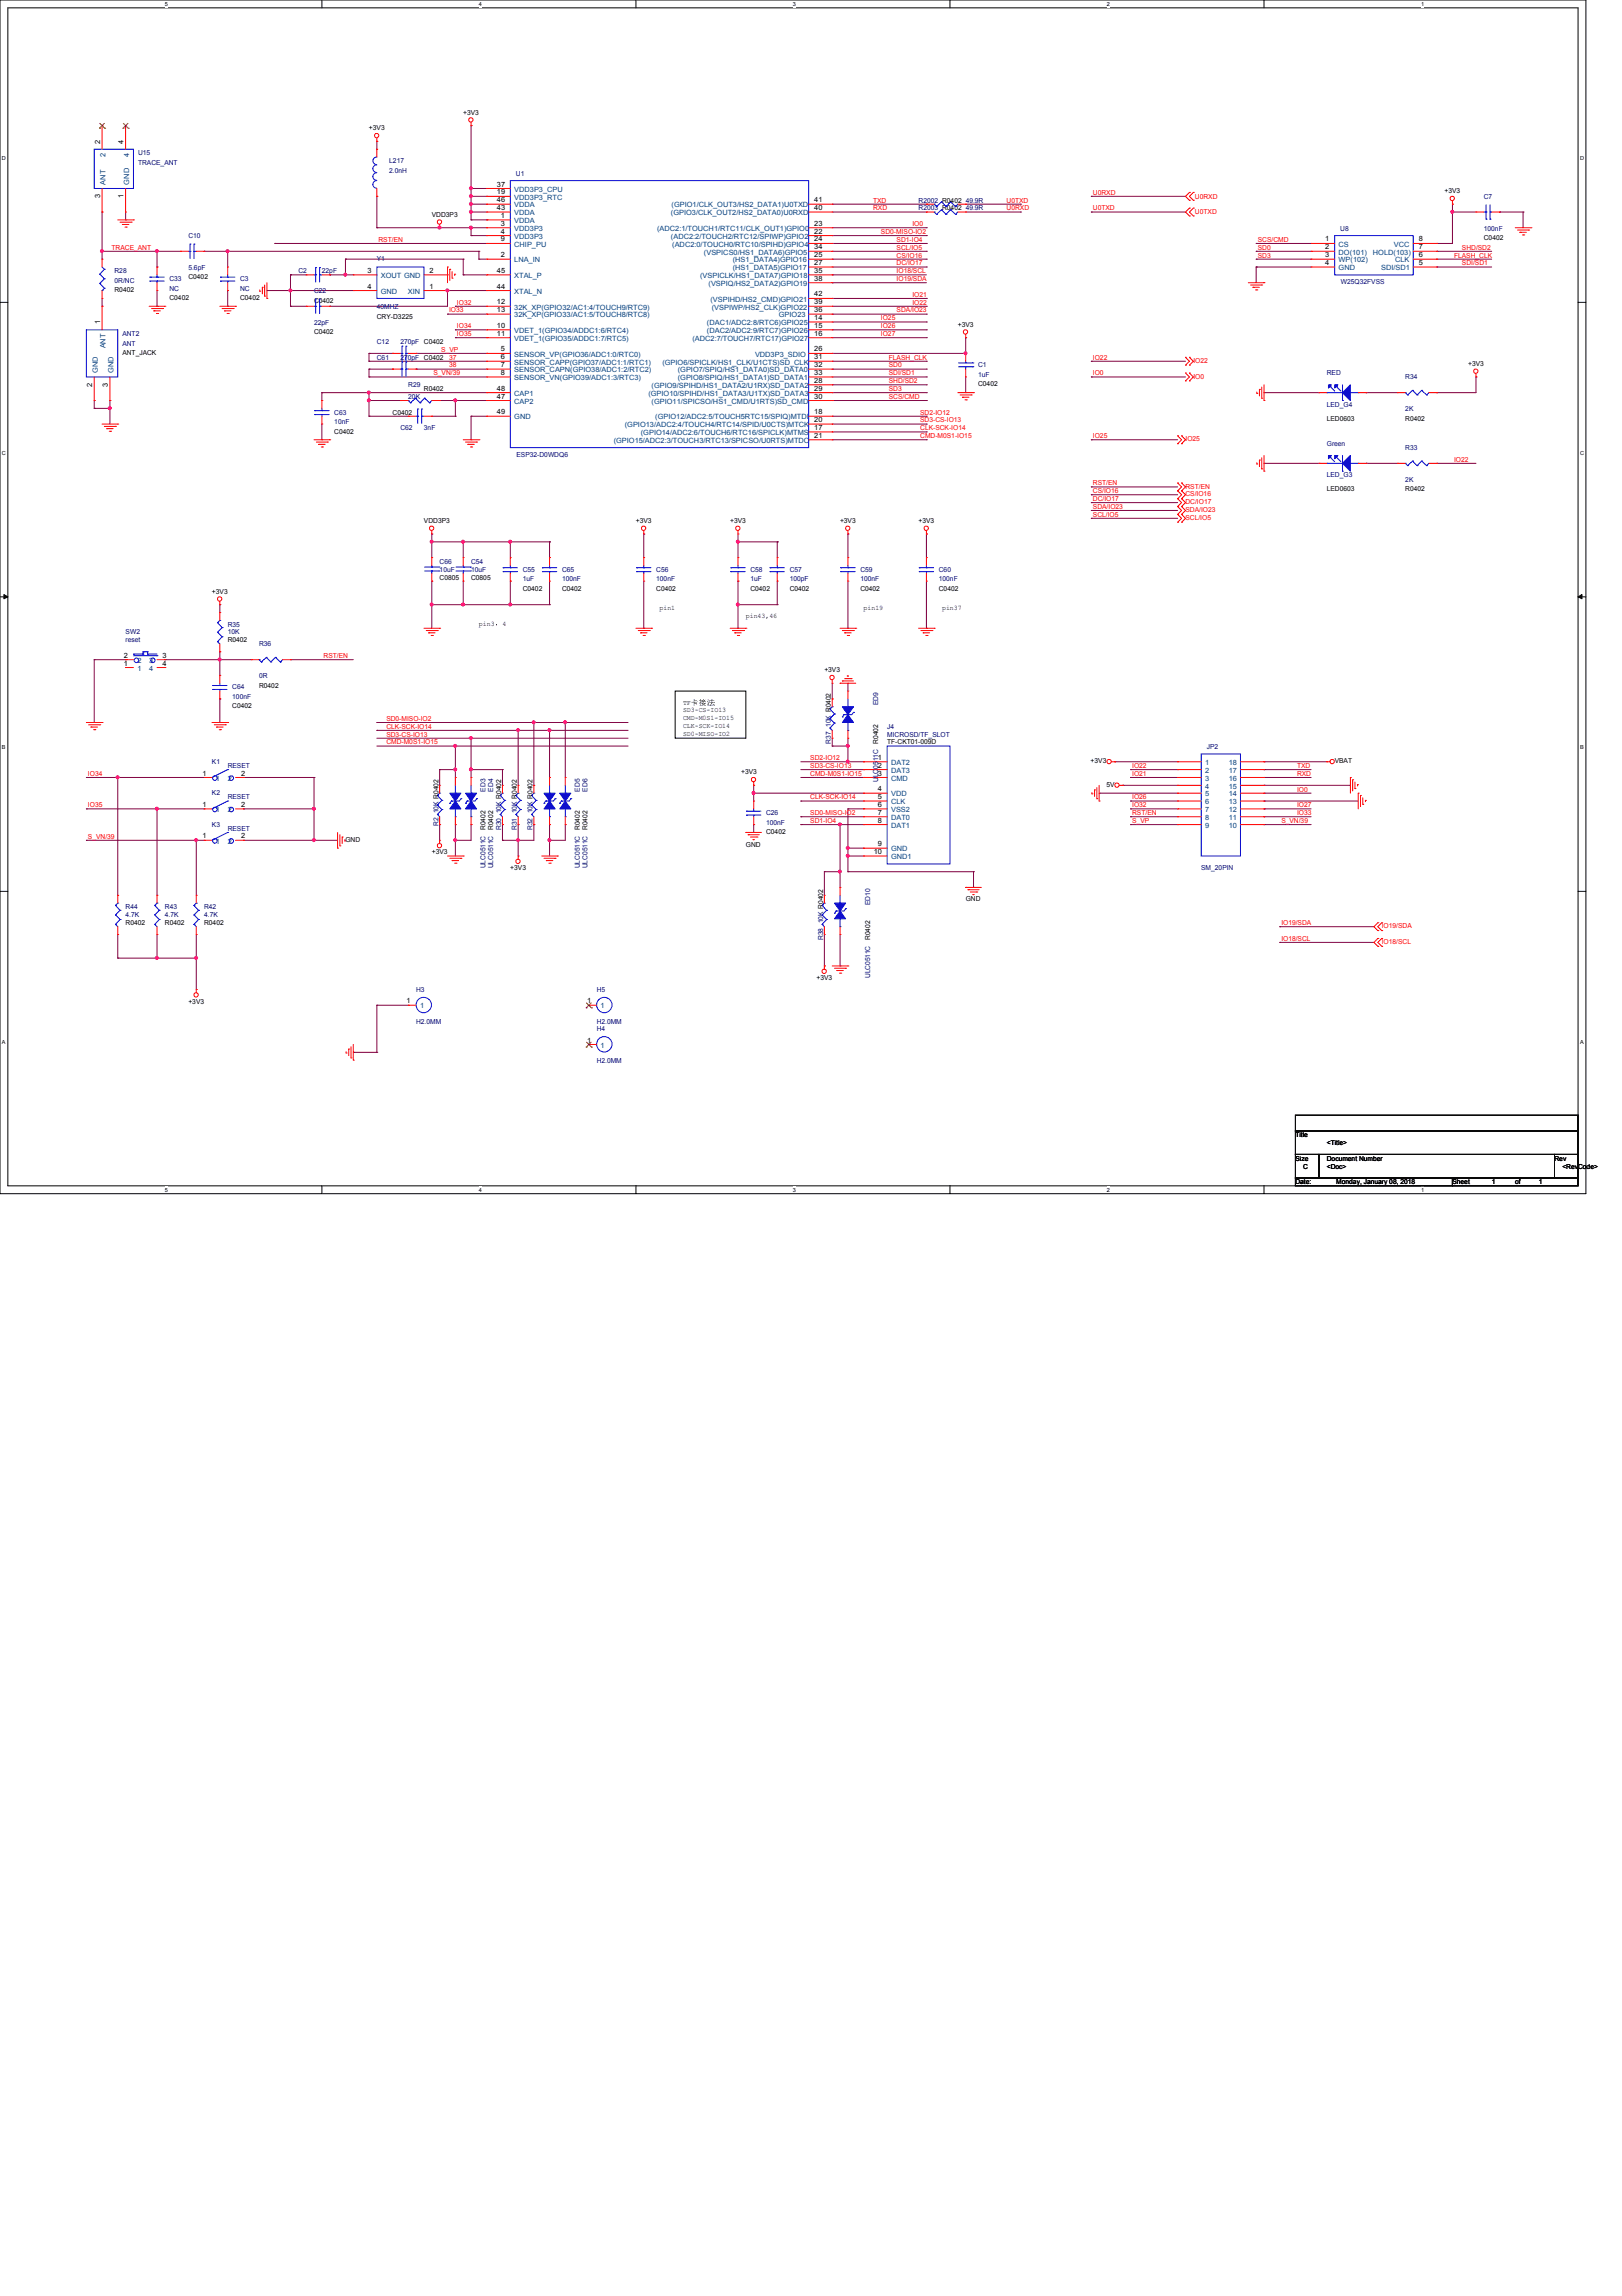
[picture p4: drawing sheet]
<svg xmlns="http://www.w3.org/2000/svg" width="210mm" height="297mm" viewBox="0 0 210 297" stroke-linecap="round" stroke-linejoin="round" font-family="sans-serif">
<defs><g id="words">
<g font-size=".9">
<text x="47.8" y="16.8">+3V3</text>
<text x="59.9" y="14.8">+3V3</text>
<text x="13" y="18.6" transform="rotate(-90 13 18.6)">2</text>
<text x="16" y="18.6" transform="rotate(-90 16 18.6)">4</text>
<text x="13" y="25.7" transform="rotate(-90 13 25.7)">3</text>
<text x="16" y="25.7" transform="rotate(-90 16 25.7)">1</text>
<text x="55.9" y="28">VDD3P3</text>
<text x="64.3" y="24.1">37</text>
<text x="64.3" y="25.1">19</text>
<text x="64.3" y="26.2">46</text>
<text x="64.3" y="27.2">43</text>
<text x="64.8" y="29.2">3</text>
<text x="64.8" y="28.2">1</text>
<text x="105.4" y="26.2">41</text>
<text x="105.4" y="27.2">40</text>
<text x="105.4" y="29.2">23</text>
<text x="186.9" y="25">+3V3</text>
<text x="47.5" y="35.3">3</text>
<text x="55.6" y="35.3">2</text>
<text x="64.3" y="35.3">45</text>
<text x="64.8" y="31.2">9</text>
<text x="64.8" y="33.3">2</text>
<text x="64.8" y="30.2">4</text>
<text x="105.4" y="30.2">22</text>
<text x="105.4" y="31.2">24</text>
<text x="105.4" y="32.3">34</text>
<text x="105.4" y="33.3">25</text>
<text x="105.4" y="34.3">27</text>
<text x="105.4" y="35.3">35</text>
<text x="171.5" y="31.2">1</text>
<text x="171.5" y="32.3">2</text>
<text x="171.5" y="33.3">3</text>
<text x="171.5" y="34.3">4</text>
<text x="183.6" y="31.2">8</text>
<text x="183.6" y="32.3">7</text>
<text x="183.6" y="33.3">6</text>
<text x="183.6" y="34.3">5</text>
<text x="192" y="31.1">C0402</text>
<text x="13" y="42" transform="rotate(-90 13 42)">1</text>
<text x="14.8" y="37.8">R0402</text>
<text x="21.9" y="38.8">C0402</text>
<text x="24.4" y="36.2">C0402</text>
<text x="31.1" y="38.8">C0402</text>
<text x="40.6" y="39.2">C0402</text>
<text x="47.5" y="37.3">4</text>
<text x="48.8" y="41.2">CRY-D3225</text>
<text x="55.6" y="37.3">1</text>
<text x="64.3" y="37.3">44</text>
<text x="64.3" y="39.4">12</text>
<text x="64.3" y="40.4">13</text>
<text x="105.4" y="36.3">38</text>
<text x="105.4" y="38.4">42</text>
<text x="105.4" y="39.4">39</text>
<text x="105.4" y="40.4">36</text>
<text x="105.4" y="41.4">14</text>
<text x="15.8" y="45.9">ANT_JACK</text>
<text x="40.6" y="43.3">C0402</text>
<text x="64.3" y="42.4">10</text>
<text x="64.3" y="43.4">11</text>
<text x="64.8" y="45.5">5</text>
<text x="64.8" y="46.5">6</text>
<text x="64.8" y="47.5">7</text>
<text x="105.4" y="42.4">15</text>
<text x="105.4" y="43.4">16</text>
<text x="105.4" y="45.5">26</text>
<text x="105.4" y="46.5">31</text>
<text x="105.4" y="47.5">32</text>
<text x="124" y="42.2">+3V3</text>
<text x="190" y="47.3">+3V3</text>
<text x="11.9" y="50" transform="rotate(-90 11.9 50)">2</text>
<text x="14" y="50" transform="rotate(-90 14 50)">3</text>
<text x="50.8" y="53.6">C0402</text>
<text x="54.9" y="50.6">R0402</text>
<text x="64.3" y="50.5">48</text>
<text x="64.3" y="51.6">47</text>
<text x="64.3" y="53.6">49</text>
<text x="64.8" y="48.5">8</text>
<text x="105.4" y="48.5">33</text>
<text x="105.4" y="49.5">28</text>
<text x="105.4" y="50.5">29</text>
<text x="105.4" y="51.6">30</text>
<text x="105.4" y="53.6">18</text>
<text x="126.6" y="50">C0402</text>
<text x="43.3" y="56.1">C0402</text>
<text x="105.4" y="54.6">20</text>
<text x="105.4" y="55.6">17</text>
<text x="105.4" y="56.6">21</text>
<text x="171.7" y="54.4">LED0603</text>
<text x="181.9" y="54.4">R0402</text>
<text x="171.7" y="63.6">LED0603</text>
<text x="181.9" y="63.6">R0402</text>
<text x="54.9" y="67.6">VDD3P3</text>
<text x="82.3" y="67.6">+3V3</text>
<text x="94.5" y="67.6">+3V3</text>
<text x="108.7" y="67.6">+3V3</text>
<text x="118.9" y="67.6">+3V3</text>
<text x="27.4" y="76.8">+3V3</text>
<text x="56.9" y="75">C0805</text>
<text x="61" y="75">C0805</text>
<text x="67.6" y="76.4">C0402</text>
<text x="72.7" y="76.4">C0402</text>
<text x="84.9" y="76.4">C0402</text>
<text x="97.1" y="76.4">C0402</text>
<text x="102.2" y="76.4">C0402</text>
<text x="111.3" y="76.4">C0402</text>
<text x="121.5" y="76.4">C0402</text>
<text x="29.5" y="83.1">R0402</text>
<text x="62" y="81">pin3，4</text>
<text x="85.3" y="79">pin1</text>
<text x="96.5" y="80">pin43,46</text>
<text x="111.8" y="79">pin19</text>
<text x="121.9" y="79">pin37</text>
<text x="16" y="86.1">1</text>
<text x="16" y="85.1">2</text>
<text x="21" y="85.1">3</text>
<text x="21" y="86.1">4</text>
<text x="33.5" y="89">R0402</text>
<text x="106.7" y="87">+3V3</text>
<text x="30.1" y="91.7">C0402</text>
<text x="88.4" y="91.1">TF卡卡卡</text>
<text x="88.4" y="92.2">SD3-CS-IO13</text>
<text x="88.4" y="93.2">CMD-M0S1-IO15</text>
<text x="88.4" y="94.2">CLK-SCK-IO14</text>
<text x="88.4" y="95.2">SD0-MISO-IO2</text>
<text x="26.2" y="100.3">1</text>
<text x="31.2" y="100.3">2</text>
<text x="95.9" y="100.2">+3V3</text>
<text x="113.6" y="99.3">2</text>
<text x="113.6" y="100.3">3</text>
<text x="113.6" y="98.3">1</text>
<text x="113.6" y="96.2" transform="rotate(-90 113.6 96.2)">R0402</text>
<text x="114.8" y="96.3">TF-CKT01-009D</text>
<text x="141.1" y="98.8">+3V3</text>
<text x="143.2" y="101.8">5V</text>
<text x="172.7" y="98.8">VBAT</text>
<text x="26.2" y="104.4">1</text>
<text x="31.2" y="104.4">2</text>
<text x="62.8" y="107.4" transform="rotate(-90 62.8 107.4)">R0402</text>
<text x="63.8" y="107.4" transform="rotate(-90 63.8 107.4)">R0402</text>
<text x="75" y="107.4" transform="rotate(-90 75 107.4)">R0402</text>
<text x="76" y="107.4" transform="rotate(-90 76 107.4)">R0402</text>
<text x="99.1" y="107.9">C0402</text>
<text x="113.6" y="102.4">4</text>
<text x="113.6" y="103.4">5</text>
<text x="113.6" y="104.4">6</text>
<text x="113.6" y="105.4">7</text>
<text x="113.6" y="106.4">8</text>
<text x="26.2" y="108.5">1</text>
<text x="31.2" y="108.5">2</text>
<text x="44.7" y="108.9">GND</text>
<text x="55.9" y="110.5">+3V3</text>
<text x="66" y="112.6">+3V3</text>
<text x="96.5" y="109.5">GND</text>
<text x="113.1" y="110.5">10</text>
<text x="113.6" y="109.5">9</text>
<text x="16.3" y="119.7">R0402</text>
<text x="21.3" y="119.7">R0402</text>
<text x="26.4" y="119.7">R0402</text>
<text x="125" y="116.6">GND</text>
<text x="112.6" y="121.6" transform="rotate(-90 112.6 121.6)">R0402</text>
<text x="24.4" y="129.8">+3V3</text>
<text x="52.6" y="129.8">1</text>
<text x="76" y="129.8">1</text>
<text x="105.7" y="126.8">+3V3</text>
<text x="76" y="134.9">1</text>
<text x="167.6" y="147.1">Title</text>
<text x="171.7" y="148.1">&lt;Title&gt;</text>
<text x="167.6" y="150.2">Size</text>
<text x="167.6" y="153.2">Date:</text>
<text x="168.7" y="151.2">C</text>
<text x="171.7" y="150.2">Document Number</text>
<text x="171.7" y="151.2">&lt;Doc&gt;</text>
<text x="172.9" y="153.2">Monday, January 08, 2018</text>
<text x="188" y="153.2">Sheet</text>
<text x="193" y="153.2">1</text>
<text x="196.1" y="153.2">of</text>
<text x="199.1" y="153.2">1</text>
<text x="201.2" y="150.2">Rev</text>
<text x="202.2" y="151.2">&lt;RevCode&gt;</text>
</g>
<g font-size=".9" fill="#004080">
<text x="13.7" y="23.9" transform="rotate(-90 13.7 23.9)">ANT</text>
<text x="13.7" y="20.4" transform="rotate(-90 13.7 20.4)">2</text>
<text x="16.7" y="23.9" transform="rotate(-90 16.7 23.9)">GND</text>
<text x="16.7" y="20.4" transform="rotate(-90 16.7 20.4)">4</text>
<text x="66.5" y="24.8">VDD3P3_CPU</text>
<text x="66.5" y="25.8">VDD3P3_RTC</text>
<text x="66.5" y="29.9">VDD3P3</text>
<text x="66.5" y="26.8">VDDA</text>
<text x="66.5" y="27.9">VDDA</text>
<text x="66.5" y="28.9">VDDA</text>
<text x="85" y="29.9">(ADC2:1/TOUCH1/RTC11/CLK_OUT1)GPIO0</text>
<text x="86.8" y="27.9">(GPIO3/CLK_OUT2/HS2_DATA0)U0RXD</text>
<text x="86.9" y="26.8">(GPIO1/CLK_OUT3/HS2_DATA1)U0TXD</text>
<text x="49.3" y="36">XOUT GND</text>
<text x="66.5" y="31.9">CHIP_PU</text>
<text x="66.5" y="34">LNA_IN</text>
<text x="66.5" y="36">XTAL_P</text>
<text x="66.5" y="30.9">VDD3P3</text>
<text x="86.8" y="30.9">(ADC2:2/TOUCH2/RTC12/SPIWP)GPIO2</text>
<text x="87" y="31.9">(ADC2:0/TOUCH0/RTC10/SPIHD)GPIO4</text>
<text x="90.6" y="36">(VSPICLK/HS1_DATA7)GPIO18</text>
<text x="91.1" y="32.9">(VSPICS0/HS1_DATA6)GPIO5</text>
<text x="94.8" y="34">(HS1_DATA4)GPIO16</text>
<text x="94.8" y="35">(HS1_DATA5)GPIO17</text>
<text x="173.2" y="31.9">CS</text>
<text x="173.2" y="32.9">DO(101)</text>
<text x="173.2" y="34">WP(102)</text>
<text x="173.2" y="35">GND</text>
<text x="177.7" y="32.9">HOLD(103)</text>
<text x="178.7" y="35">SDI/SD1</text>
<text x="180.4" y="31.9">VCC</text>
<text x="180.6" y="34">CLK</text>
<text x="49.3" y="38">GND</text>
<text x="52.8" y="38">XIN</text>
<text x="66.5" y="38">XTAL_N</text>
<text x="66.5" y="40">32K_XP(GPIO32/AC1:4/TOUCH9/RTC9)</text>
<text x="66.5" y="41.1">32K_XP(GPIO33/AC1:5/TOUCH8/RTC8)</text>
<text x="91.7" y="37">(VSPIQ/HS2_DATA2)GPIO19</text>
<text x="91.9" y="39">(VSPIHD/HS2_CMD)GPIO21</text>
<text x="92.1" y="40">(VSPIWP/HS2_CLK)GPIO22</text>
<text x="100.8" y="41.1">GPIO23</text>
<text x="13.7" y="45.1" transform="rotate(-90 13.7 45.1)">ANT</text>
<text x="66.5" y="43.1">VDET_1(GPIO34/ADDC1:6/RTC4)</text>
<text x="66.5" y="44.1">VDET_1(GPIO35/ADDC1:7/RTC5)</text>
<text x="66.5" y="46.1">SENSOR_VP(GPIO36/ADC1:0/RTC0)</text>
<text x="66.5" y="47.2">SENSOR_CAPP(GPIO37/ADC1:1/RTC1)</text>
<text x="85.7" y="47.2">(GPIO6/SPICLK/HS1_CLK/U1CTS)SD_CLK</text>
<text x="89.6" y="44.1">(ADC2:7/TOUCH7/RTC17)GPIO27</text>
<text x="91.5" y="42.1">(DAC1/ADC2:8/RTC6)GPIO25</text>
<text x="91.5" y="43.1">(DAC2/ADC2:9/RTC7)GPIO26</text>
<text x="97.7" y="46.1">VDD3P3_SDIO</text>
<text x="12.7" y="48.3" transform="rotate(-90 12.7 48.3)">GND</text>
<text x="14.7" y="48.3" transform="rotate(-90 14.7 48.3)">GND</text>
<text x="66.5" y="48.2">SENSOR_CAPN(GPIO38/ADC1:2/RTC2)</text>
<text x="66.5" y="49.2">SENSOR_VN(GPIO39/ADC1:3/RTC3)</text>
<text x="66.5" y="51.2">CAP1</text>
<text x="66.5" y="52.2">CAP2</text>
<text x="83.9" y="51.2">(GPIO10/SPIHD/HS1_DATA3/U1TX)SD_DATA3</text>
<text x="84.3" y="50.2">(GPIO9/SPIHD/HS1_DATA2/U1RX)SD_DATA2</text>
<text x="84.3" y="52.2">(GPIO11/SPICSO/HS1_CMD/U1RTS)SD_CMD</text>
<text x="87.7" y="48.2">(GPIO7/SPIQ/HS1_DATA0)SD_DATA0</text>
<text x="87.7" y="49.2">(GPIO8/SPIQ/HS1_DATA1)SD_DATA1</text>
<text x="66.5" y="54.3">GND</text>
<text x="79.4" y="57.3">(GPIO15/ADC2:3/TOUCH3/RTC13/SPICSO/U0RTS)MTDO</text>
<text x="80.9" y="55.3">(GPIO13/ADC2:4/TOUCH4/RTC14/SPID/U0CTS)MTCK</text>
<text x="82.9" y="56.3">(GPIO14/ADC2:6/TOUCH6/RTC16/SPICLK)MTMS</text>
<text x="84.8" y="54.3">(GPIO12/ADC2:5/TOUCH5RTC15/SPIQ)MTDI</text>
<text x="17.8" y="86.8">1</text>
<text x="17.8" y="85.8">2</text>
<text x="19.3" y="85.8">3</text>
<text x="19.3" y="86.8">4</text>
<text x="27.9" y="101">1</text>
<text x="29.5" y="101">2</text>
<text x="115.3" y="100">DAT3</text>
<text x="115.3" y="101">CMD</text>
<text x="115.3" y="99">DAT2</text>
<text x="156" y="99">1</text>
<text x="156" y="100">2</text>
<text x="156" y="101">3</text>
<text x="159" y="101">16</text>
<text x="159" y="100">17</text>
<text x="159" y="99">18</text>
<text x="27.9" y="105.1">1</text>
<text x="29.5" y="105.1">2</text>
<text x="115.3" y="103">VDD</text>
<text x="115.3" y="104.1">CLK</text>
<text x="115.3" y="105.1">VSS2</text>
<text x="115.3" y="106.1">DAT0</text>
<text x="115.3" y="107.1">DAT1</text>
<text x="156" y="102">4</text>
<text x="156" y="103">5</text>
<text x="156" y="104.1">6</text>
<text x="156" y="105.1">7</text>
<text x="156" y="106.1">8</text>
<text x="156" y="107.1">9</text>
<text x="159" y="102">15</text>
<text x="159" y="104.1">13</text>
<text x="159" y="103">14</text>
<text x="159" y="105.1">12</text>
<text x="159" y="106.1">11</text>
<text x="159" y="107.1">10</text>
<text x="27.9" y="109.1">1</text>
<text x="29.5" y="109.1">2</text>
<text x="115.3" y="110.2">GND</text>
<text x="115.3" y="111.2">GND1</text>
<text x="54.4" y="130.5">1</text>
<text x="77.7" y="130.5">1</text>
<text x="77.7" y="135.6">1</text>
</g>
<g font-size=".9" fill="#000080">
<text x="17.9" y="20.1">U15</text>
<text x="17.9" y="21.3">TRACE_ANT</text>
<text x="50.4" y="21.1">L217</text>
<text x="50.4" y="22.4">2.0nH</text>
<text x="66.8" y="22.7">U1</text>
<text x="118.9" y="27.2">R2003 R0402</text>
<text x="118.9" y="26.2">R2002 R0402</text>
<text x="125" y="27.2">49.9R</text>
<text x="125" y="26.2">49.9R</text>
<text x="173.4" y="29.8">U8</text>
<text x="192" y="25.7">C7</text>
<text x="192" y="29.8">100nF</text>
<text x="14.8" y="35.3">R28</text>
<text x="24.4" y="30.8">C10</text>
<text x="24.4" y="34.9">5.6pF</text>
<text x="38.6" y="35.3">C2</text>
<text x="41.7" y="35.3">22pF</text>
<text x="48.8" y="33.8">Y1</text>
<text x="14.8" y="36.6">0R/NC</text>
<text x="21.9" y="36.4">C33</text>
<text x="21.9" y="37.6">NC</text>
<text x="31.1" y="36.4">C3</text>
<text x="31.1" y="37.6">NC</text>
<text x="40.6" y="37.9">C22</text>
<text x="48.8" y="40">40MHZ</text>
<text x="173.5" y="36.8">W25Q32FVSS</text>
<text x="15.8" y="43.5">ANT2</text>
<text x="15.8" y="44.7">ANT</text>
<text x="40.6" y="42">22pF</text>
<text x="48.8" y="44.5">C12</text>
<text x="48.8" y="46.5">C61</text>
<text x="51.8" y="44.5">270pF C0402</text>
<text x="51.8" y="46.5">270pF C0402</text>
<text x="126.6" y="47.5">C1</text>
<text x="43.3" y="53.6">C63</text>
<text x="52.8" y="50.1">R29</text>
<text x="52.8" y="51.6">20K</text>
<text x="126.6" y="48.8">1uF</text>
<text x="171.7" y="48.6">RED</text>
<text x="171.7" y="52.6">LED_G4</text>
<text x="181.9" y="49.1">R34</text>
<text x="181.9" y="53.2">2K</text>
<text x="43.3" y="54.9">10nF</text>
<text x="51.8" y="55.7">C62</text>
<text x="54.9" y="55.7">3nF</text>
<text x="66.8" y="59.1">ESP32-D0WDQ6</text>
<text x="171.7" y="57.7">Green</text>
<text x="181.9" y="58.2">R33</text>
<text x="171.7" y="61.8">LED_G3</text>
<text x="181.9" y="62.4">2K</text>
<text x="56.9" y="72.9">C66</text>
<text x="56.9" y="74">10uF</text>
<text x="61" y="72.9">C54</text>
<text x="61" y="74">10uF</text>
<text x="67.6" y="74">C55</text>
<text x="67.6" y="75.2">1uF</text>
<text x="72.7" y="74">C65</text>
<text x="72.7" y="75.2">100nF</text>
<text x="84.9" y="74">C56</text>
<text x="84.9" y="75.2">100nF</text>
<text x="97.1" y="74">C58</text>
<text x="97.1" y="75.2">1uF</text>
<text x="102.2" y="74">C57</text>
<text x="102.2" y="75.2">100pF</text>
<text x="111.3" y="74">C59</text>
<text x="111.3" y="75.2">100nF</text>
<text x="121.5" y="74">C60</text>
<text x="121.5" y="75.2">100nF</text>
<text x="16.3" y="83.1">reset</text>
<text x="16.3" y="82.1">SW2</text>
<text x="29.5" y="81.1">R35</text>
<text x="29.5" y="82.1">10K</text>
<text x="33.5" y="83.6">R36</text>
<text x="30.1" y="89.2">C64</text>
<text x="33.5" y="87.8">0R</text>
<text x="30.1" y="90.4">100nF</text>
<text x="113.6" y="91.2" transform="rotate(-90 113.6 91.2)">ED9</text>
<text x="114.8" y="94.3">J4</text>
<text x="114.8" y="95.3">MICROSD/TF_SLOT</text>
<text x="27.4" y="98.8">K1</text>
<text x="29.5" y="99.4">RESET</text>
<text x="107.5" y="96.2" transform="rotate(-90 107.5 96.2)">R37 10K R0402</text>
<text x="113.6" y="101.2" transform="rotate(-90 113.6 101.2)">ULC0511C</text>
<text x="156.2" y="96.9">JP2</text>
<text x="27.4" y="107">K3</text>
<text x="27.4" y="102.9">K2</text>
<text x="29.5" y="107.5">RESET</text>
<text x="29.5" y="103.4">RESET</text>
<text x="56.7" y="106.9" transform="rotate(-90 56.7 106.9)">R2 10K R0402</text>
<text x="62.8" y="102.4" transform="rotate(-90 62.8 102.4)">ED3</text>
<text x="63.8" y="102.4" transform="rotate(-90 63.8 102.4)">ED4</text>
<text x="64.9" y="107.4" transform="rotate(-90 64.9 107.4)">R30 10K R0402</text>
<text x="66.9" y="107.4" transform="rotate(-90 66.9 107.4)">R31 10K R0402</text>
<text x="68.9" y="107.4" transform="rotate(-90 68.9 107.4)">R32 10K R0402</text>
<text x="75" y="102.4" transform="rotate(-90 75 102.4)">ED5</text>
<text x="76" y="102.4" transform="rotate(-90 76 102.4)">ED6</text>
<text x="99.1" y="105.5">C26</text>
<text x="99.1" y="106.7">100nF</text>
<text x="62.8" y="112.4" transform="rotate(-90 62.8 112.4)">ULC0511C</text>
<text x="63.8" y="112.4" transform="rotate(-90 63.8 112.4)">ULC0511C</text>
<text x="75" y="112.4" transform="rotate(-90 75 112.4)">ULC0511C</text>
<text x="76" y="112.4" transform="rotate(-90 76 112.4)">ULC0511C</text>
<text x="155.4" y="112.6">SM_20PIN</text>
<text x="16.3" y="117.6">R44</text>
<text x="16.3" y="118.7">4.7K</text>
<text x="21.3" y="117.6">R43</text>
<text x="21.3" y="118.7">4.7K</text>
<text x="26.4" y="117.6">R42</text>
<text x="26.4" y="118.7">4.7K</text>
<text x="112.6" y="117.1" transform="rotate(-90 112.6 117.1)">ED10</text>
<text x="106.5" y="121.6" transform="rotate(-90 106.5 121.6)">R38 10K R0402</text>
<text x="53.8" y="128.3">H3</text>
<text x="77.2" y="128.3">H5</text>
<text x="112.6" y="126.6" transform="rotate(-90 112.6 126.6)">ULC0511C</text>
<text x="53.8" y="132.5">H2.0MM</text>
<text x="77.2" y="132.5">H2.0MM</text>
<text x="77.2" y="133.4">H4</text>
<text x="77.2" y="137.5">H2.0MM</text>
</g>
<g font-size=".9" fill="#f00">
<text x="113" y="27.2">RXD</text>
<text x="113" y="26.2">TXD</text>
<text x="118.1" y="29.3">IO0</text>
<text x="130.3" y="26.2">U0TXD</text>
<text x="130.3" y="27.2">U0RXD</text>
<text x="141.4" y="27.2">U0TXD</text>
<text x="141.4" y="25.2">U0RXD</text>
<text x="154.6" y="25.7">U0RXD</text>
<text x="154.6" y="27.7">U0TXD</text>
<text x="14.4" y="32.3">TRACE_ANT</text>
<text x="49" y="31.3">RST/EN</text>
<text x="114" y="30.3">SD0-MISO-IO2</text>
<text x="116" y="34.3">DC/IO17</text>
<text x="116" y="33.3">CS/IO16</text>
<text x="116" y="32.3">SCL/IO5</text>
<text x="116" y="31.3">SD1-IO4</text>
<text x="116" y="35.3">IO18/SCL</text>
<text x="162.8" y="33.3">SD3</text>
<text x="162.8" y="32.3">SD0</text>
<text x="162.8" y="31.3">SCS/CMD</text>
<text x="188.2" y="33.3">FLASH_CLK</text>
<text x="189.2" y="34.3">SDI/SD1</text>
<text x="189.2" y="32.3">SHD/SD2</text>
<text x="58.1" y="40.4">IO33</text>
<text x="59.1" y="39.4">IO32</text>
<text x="114" y="41.4">IO25</text>
<text x="116" y="40.4">SDA/IO23</text>
<text x="116" y="36.4">IO19/SDA</text>
<text x="118.1" y="38.4">IO21</text>
<text x="118.1" y="39.4">IO22</text>
<text x="57.1" y="45.5">S_VP</text>
<text x="58.1" y="47.5">38</text>
<text x="58.1" y="46.5">37</text>
<text x="59.1" y="43.5">IO35</text>
<text x="59.1" y="42.5">IO34</text>
<text x="114" y="43.5">IO27</text>
<text x="114" y="42.5">IO26</text>
<text x="115" y="47.5">SD0</text>
<text x="115" y="46.5">FLASH_CLK</text>
<text x="141.4" y="46.5">IO22</text>
<text x="154.4" y="46.9">IO22</text>
<text x="56.1" y="48.6">S_VN/39</text>
<text x="115" y="51.6">SCS/CMD</text>
<text x="115" y="50.6">SD3</text>
<text x="115" y="49.6">SHD/SD2</text>
<text x="115" y="48.6">SDI/SD1</text>
<text x="119.1" y="53.6">SD2-IO12</text>
<text x="141.4" y="48.6">IO0</text>
<text x="154.4" y="49">IO0</text>
<text x="119.1" y="56.7">CMD-M0S1-IO15</text>
<text x="119.1" y="54.7">SD3-CS-IO13</text>
<text x="119.1" y="55.7">CLK-SCK-IO14</text>
<text x="141.4" y="56.7">IO25</text>
<text x="153.4" y="57.1">IO25</text>
<text x="188.2" y="59.7">IO22</text>
<text x="141.4" y="65.8">SDA/IO23</text>
<text x="141.4" y="64.8">DC/IO17</text>
<text x="141.4" y="63.8">CS/IO16</text>
<text x="141.4" y="62.8">RST/EN</text>
<text x="153.4" y="64.2">CS/IO16</text>
<text x="153.4" y="65.2">DC/IO17</text>
<text x="153.4" y="63.2">RST/EN</text>
<text x="141.4" y="66.8">SCL/IO5</text>
<text x="153.4" y="66.3">SDA/IO23</text>
<text x="153.4" y="67.3">SCL/IO5</text>
<text x="41.9" y="85.1">RST/EN</text>
<text x="50" y="95.3">SD3-CS-IO13</text>
<text x="50" y="94.3">CLK-SCK-IO14</text>
<text x="50" y="93.3">SD0-MISO-IO2</text>
<text x="11.4" y="100.4">IO34</text>
<text x="50" y="96.3">CMD-M0S1-IO15</text>
<text x="104.9" y="99.4">SD3-CS-IO13</text>
<text x="104.9" y="100.4">CMD-M0S1-IO15</text>
<text x="104.9" y="98.3">SD2-IO12</text>
<text x="146.5" y="100.4">IO21</text>
<text x="146.5" y="99.4">IO22</text>
<text x="167.9" y="100.4">RXD</text>
<text x="167.9" y="99.4">TXD</text>
<text x="11.4" y="104.4">IO35</text>
<text x="104.9" y="103.4">CLK-SCK-IO14</text>
<text x="104.9" y="105.5">SD0-MISO-IO2</text>
<text x="104.9" y="106.5">SD1-IO4</text>
<text x="146.5" y="106.5">S_VP</text>
<text x="146.5" y="103.4">IO26</text>
<text x="146.5" y="104.4">IO32</text>
<text x="146.5" y="105.5">RST/EN</text>
<text x="165.8" y="106.5">S_VN/39</text>
<text x="167.9" y="104.4">IO27</text>
<text x="167.9" y="105.5">IO33</text>
<text x="167.9" y="102.4">IO0</text>
<text x="11.4" y="108.5">S_VN/39</text>
<text x="165.8" y="119.7">IO19/SDA</text>
<text x="165.8" y="121.7">IO18/SCL</text>
<text x="178.8" y="122.1">IO18/SCL</text>
<text x="178.8" y="120.1">IO19/SDA</text>
</g>
<g font-size=".7">
<text x="21.3" y=".8">5</text>
<text x="62" y=".8">4</text>
<text x="102.6" y=".8">3</text>
<text x="143.3" y=".8">2</text>
<text x="183.9" y=".8">1</text>
<text x=".3" y="20.7">D</text>
<text x="204.5" y="20.7">D</text>
<text x=".3" y="58.8">C</text>
<text x="204.5" y="58.8">C</text>
<text x=".3" y="96.9">B</text>
<text x="204.5" y="96.9">B</text>
<text x=".3" y="135">A</text>
<text x="204.5" y="135">A</text>
<text x="21.3" y="154.2">5</text>
<text x="62" y="154.2">4</text>
<text x="102.6" y="154.2">3</text>
<text x="143.3" y="154.2">2</text>
<text x="183.9" y="154.2">1</text>
</g>
</g></defs>
<path d="M0 0h205.2v154.4h-205.2zM1 1h203.2v152.4h-203.2z" fill="none" stroke="#000" stroke-width=".13"/>
<g fill="#fff">
<path d="M21.3 .1h.4v.8h-.4z"/>
<path d="M21.3 153.5h.4v.8h-.4z"/>
</g>
<path d="M41.7 0v1M41.7 153.4v1" fill="none" stroke="#000" stroke-width=".13"/>
<g fill="#fff">
<path d="M62 .1h.4v.8h-.4z"/>
<path d="M62 153.5h.4v.8h-.4z"/>
</g>
<path d="M82.3 0v1M82.3 153.4v1" fill="none" stroke="#000" stroke-width=".13"/>
<g fill="#fff">
<path d="M102.6 .1h.4v.8h-.4z"/>
<path d="M102.6 153.5h.4v.8h-.4z"/>
</g>
<path d="M122.9 0v1M122.9 153.4v1" fill="none" stroke="#000" stroke-width=".13"/>
<g fill="#fff">
<path d="M143.3 .1h.3v.8h-.3z"/>
<path d="M143.3 153.5h.3v.8h-.3z"/>
</g>
<path d="M163.6 0v1M163.6 153.4v1" fill="none" stroke="#000" stroke-width=".13"/>
<g fill="#fff">
<path d="M183.9 .1h.4v.8h-.4z"/>
<path d="M183.9 153.5h.4v.8h-.4z"/>
<path d="M.3 20.1h.5v.8h-.5z"/>
<path d="M204.5 20.1h.5v.8h-.5z"/>
<path d="M.3 58.2h.5v.8h-.5z"/>
<path d="M204.5 58.2h.5v.8h-.5z"/>
</g>
<path d="M0 39.1h1M204.2 39.1h1" fill="none" stroke="#000" stroke-width=".13"/>
<g fill="#fff">
<path d="M.3 96.3h.4v.8h-.4z"/>
<path d="M204.5 96.3h.4v.8h-.4z"/>
</g>
<path d="M0 77.2h1M.5 76.9l.5 .3-.5 .3zM204.2 77.2l.5-.3v.6zM204.2 77.2h1" fill="none" stroke="#000" stroke-width=".13"/>
<path d="M.5 76.9l.5 .3-.5 .3zM204.2 77.2l.5-.3v.6z" fill="#000"/>
<g fill="#fff">
<path d="M.3 134.4h.4v.8h-.4z"/>
<path d="M204.5 134.4h.4v.8h-.4z"/>
</g>
<path d="M87.4 89.4h9.1v6.1h-9.1zM0 115.3h1M204.2 115.3h1" fill="none" stroke="#000" stroke-width=".13"/>
<g fill="none" stroke="#800040" stroke-width=".13">
<path d="M56.9 99.6h.1M56.9 99.6v2M58.9 96.5h.1M58.9 96.5v3.1h-2M61 99.6h.1M61 95.5h.1M61 99.6h4M61 95.5v4.1M65 99.6h.1M65 99.6v2M67.1 94.5h.1M67.1 94.5v7.1"/>
<path d="M69.1 93.5h.1M69.1 93.5v8.1M56.9 106.7h.1M56.9 106.7v2M58.9 106.7h.1M58.9 106.7v2M65 106.7h.1M65 106.7v2M71.1 106.7h.1M71.1 106.7v2"/>
</g>
<path d="M68.9 93.3h.3v.3h-.2h-.1z" fill-rule="evenodd" fill="#f0f"/>
<path d="M68.9 93.3h.3v.3h-.2h-.1z" fill="none" stroke="#f0f" stroke-width=".13"/>
<path d="M67.1 108.7h.1M67.1 108.7v2M69.1 106.7h.1M69.1 106.7v2h-2" fill="none" stroke="#800040" stroke-width=".13"/>
<path d="M66.9 108.6h.3v.2l-.2 .1-.1-.1z" fill-rule="evenodd" fill="#f0f"/>
<path d="M66.9 108.6h.3v.2l-.2 .1-.1-.1z" fill="none" stroke="#f0f" stroke-width=".13"/>
<path d="M67.1 94.5h.1M67.1 94.5h4M71.1 94.5h.1M71.1 94.5v6.1M73.2 93.5h.1M73.2 93.5v7.1" fill="none" stroke="#800040" stroke-width=".13"/>
<path d="M73 93.3h.3v.3h-.2h-.1z" fill-rule="evenodd" fill="#f0f"/>
<path d="M73 93.3h.3v.3h-.2h-.1z" fill="none" stroke="#f0f" stroke-width=".13"/>
<path d="M69.1 93.5h.1M69.1 93.5h4.1M71.1 108.7h.1M71.1 108.7v2" fill="none" stroke="#800040" stroke-width=".13"/>
<path d="M71 108.6h.2v.2l-.1 .1-.1-.1z" fill-rule="evenodd" fill="#f0f"/>
<path d="M71 108.6h.2v.2l-.1 .1-.1-.1z" fill="none" stroke="#f0f" stroke-width=".13"/>
<path d="M58.9 108.7h.1M58.9 108.7v2" fill="none" stroke="#800040" stroke-width=".13"/>
<path d="M58.8 108.6h.2v.2l-.1 .1-.1-.1z" fill-rule="evenodd" fill="#f0f"/>
<path d="M58.8 108.6h.2v.2l-.1 .1-.1-.1z" fill="none" stroke="#f0f" stroke-width=".13"/>
<path d="M71.1 94.5h.1M71.1 94.5h10.2M73.2 93.5h.1M73.2 93.5h8.1M58.9 108.7h.1M61 106.7h.1M61 106.7v2h-2.1M71.1 108.7h.1M73.2 106.7h.1M73.2 106.7v2h-2.1" fill="none" stroke="#800040" stroke-width=".13"/>
<path d="M71 94.3h.2v.3l-.1 .1-.1-.1z" fill-rule="evenodd" fill="#f0f"/>
<path d="M71 94.3h.2v.3l-.1 .1-.1-.1z" fill="none" stroke="#f0f" stroke-width=".13"/>
<path d="M61 95.5h.1M61 95.5h20.3" fill="none" stroke="#800040" stroke-width=".13"/>
<path d="M60.8 95.3h.3v.3l-.2 .1-.1-.1z" fill-rule="evenodd" fill="#f0f"/>
<path d="M60.8 95.3h.3v.3l-.2 .1-.1-.1z" fill="none" stroke="#f0f" stroke-width=".13"/>
<path d="M58.9 96.5h.1M58.9 96.5h22.4" fill="none" stroke="#800040" stroke-width=".13"/>
<path d="M58.8 96.4h.2v.2l-.1 .1-.1-.1z" fill-rule="evenodd" fill="#f0f"/>
<path d="M58.8 96.4h.2v.2l-.1 .1-.1-.1z" fill="none" stroke="#f0f" stroke-width=".13"/>
<path d="M58.9 99.6h.1M58.9 99.6v1" fill="none" stroke="#800040" stroke-width=".13"/>
<path d="M58.8 99.4h.2v.3h-.1h-.1z" fill-rule="evenodd" fill="#f0f"/>
<path d="M58.8 99.4h.2v.3h-.1h-.1z" fill="none" stroke="#f0f" stroke-width=".13"/>
<path d="M61 99.6h.1M61 99.6v1" fill="none" stroke="#800040" stroke-width=".13"/>
<path d="M60.8 99.4h.3v.3h-.2h-.1z" fill-rule="evenodd" fill="#f0f"/>
<path d="M60.8 99.4h.3v.3h-.2h-.1z" fill="none" stroke="#f0f" stroke-width=".13"/>
<path d="M48.8 94.5h.1M48.8 95.5h12.2M48.8 96.5h10.1M48.8 94.5h18.3M58.9 96.5h.1M61 95.5h.1M65 108.7h.1M67.1 106.7h.1M67.1 106.7v2h-2.1" fill="none" stroke="#800040" stroke-width=".13"/>
<path d="M66.9 94.3h.3v.3l-.2 .1-.1-.1z" fill-rule="evenodd" fill="#f0f"/>
<path d="M66.9 94.3h.3v.3l-.2 .1-.1-.1z" fill="none" stroke="#f0f" stroke-width=".13"/>
<path d="M48.8 93.5h.1M48.8 93.5h20.3M97.5 102.6h.1M97.5 102.6h14.3" fill="none" stroke="#800040" stroke-width=".13"/>
<path d="M97.4 102.5h.2v.2l-.1 .1-.1-.1z" fill-rule="evenodd" fill="#f0f"/>
<path d="M97.4 102.5h.2v.2l-.1 .1-.1-.1z" fill="none" stroke="#f0f" stroke-width=".13"/>
<path d="M97.5 101.6h.1M97.5 101.6v1M109.7 104.6h.1M109.7 109.7h.1M109.7 104.6h2.1M109.7 104.6v5.1" fill="none" stroke="#800040" stroke-width=".13"/>
<path d="M109.6 109.6h.2v.2l-.1 .1-.1-.1z" fill-rule="evenodd" fill="#f0f"/>
<path d="M109.6 109.6h.2v.2l-.1 .1-.1-.1z" fill="none" stroke="#f0f" stroke-width=".13"/>
<g fill="none" stroke="#800040" stroke-width=".13">
<path d="M141.2 48.8h.1M141.2 48.8h12.2M163.6 59.9h.1M163.6 50.8h.1M163.6 59.9h7.1M163.6 50.8h7.1M176.8 59.9h.1M176.8 50.8h.1M176.8 59.9h4M176.8 50.8h4M185.9 59.9h.1M185.9 50.8h.1"/>
<path d="M185.9 59.9h5.1M191 48.8h.1M191 48.8v2h-5.1M12.2 85.3h.1M12.2 85.3h4.1M12.2 85.3v8.2M16.3 85.3h.1M103.6 99.6h8.2M111.8 99.6h.1M15.2 100.6h.1M15.2 100.6h11.2M31.5 100.6h.1"/>
<path d="M31.5 100.6h9.1M97.5 106.7h.1M97.5 102.6h.1M97.5 102.6v1M97.5 106.7v1M103.6 103.6h.1M103.6 105.7h.1M103.6 100.6h8.2M103.6 103.6h8.2M103.6 105.7h8.2M109.7 112.8h16.3M111.8 100.6h.1"/>
<path d="M126 112.8h.1M126 114.8h.1M126 112.8v2"/>
</g>
<path d="M15.1 100.4h.3v.3l-.2 .1-.1-.1z" fill-rule="evenodd" fill="#f0f"/>
<path d="M15.1 100.4h.3v.3l-.2 .1-.1-.1z" fill="none" stroke="#f0f" stroke-width=".13"/>
<path d="M20.3 104.6h.1M20.3 104.6h6.1M31.5 104.6h.1M31.5 104.6h9.1M40.6 108.7h.1M40.6 108.7h3.1" fill="none" stroke="#800040" stroke-width=".13"/>
<path d="M40.5 108.6h.3v.2l-.2 .1-.1-.1z" fill-rule="evenodd" fill="#f0f"/>
<path d="M40.5 108.6h.3v.2l-.2 .1-.1-.1z" fill="none" stroke="#f0f" stroke-width=".13"/>
<path d="M25.4 108.7h.1M25.4 108.7h1" fill="none" stroke="#800040" stroke-width=".13"/>
<path d="M25.2 108.6h.3v.2l-.1 .1-.2-.1z" fill-rule="evenodd" fill="#f0f"/>
<path d="M25.2 108.6h.3v.2l-.1 .1-.2-.1z" fill="none" stroke="#f0f" stroke-width=".13"/>
<path d="M40.6 100.6h.1M40.6 104.6h.1M40.6 100.6v8.1" fill="none" stroke="#800040" stroke-width=".13"/>
<path d="M40.5 104.5h.3v.2l-.2 .1-.1-.1z" fill-rule="evenodd" fill="#f0f"/>
<path d="M40.5 104.5h.3v.2l-.2 .1-.1-.1z" fill="none" stroke="#f0f" stroke-width=".13"/>
<path d="M28.4 78.2h.1M28.4 78.2v1M28.4 84.3h.1M28.4 85.3h.1M28.4 84.3v3.1M31.5 108.7h.1M31.5 108.7h9.1" fill="none" stroke="#800040" stroke-width=".13"/>
<path d="M28.3 85.2h.3v.2l-.2 .1-.1-.1z" fill-rule="evenodd" fill="#f0f"/>
<path d="M28.3 85.2h.3v.2l-.2 .1-.1-.1z" fill="none" stroke="#f0f" stroke-width=".13"/>
<g fill="none" stroke="#800040" stroke-width=".13">
<path d="M141.2 27.4h.1M141.2 25.4h.1M141.2 27.4h12.2M141.2 25.4h12.2M141.2 56.9h.1M141.2 46.7h.1M141.2 56.9h11.2M141.2 46.7h12.2M141.2 67.1h.1M141.2 66h.1M141.2 65h.1M141.2 64h.1"/>
<path d="M141.2 63h.1M141.2 67.1h11.2M141.2 66h11.2M141.2 65h11.2M141.2 64h11.2M141.2 63h11.2M21.3 85.3h.1M21.3 85.3h11.2M28.4 90.4h.1M28.4 85.3h.1M28.4 90.4v3.1M37.6 85.3h.1"/>
<path d="M37.6 85.3h8.1M103.6 98.6h6.1M109.7 98.6h.1M109.7 96.5h.1M109.7 95.5v1M108.7 106.7h.1M108.7 106.7h3.1"/>
</g>
<path d="M109.6 96.4h.2v.2l-.1 .1-.1-.1z" fill-rule="evenodd" fill="#f0f"/>
<path d="M109.6 96.4h.2v.2l-.1 .1-.1-.1z" fill="none" stroke="#f0f" stroke-width=".13"/>
<path d="M107.7 96.5h.1M107.7 95.5v1M107.7 96.5h2M109.7 96.5h.1M109.7 98.6h.1M109.7 98.6h2.1M109.7 96.5v2.1M111.8 98.6h.1" fill="none" stroke="#800040" stroke-width=".13"/>
<path d="M109.6 98.4h.2v.2l-.1 .1-.1-.1z" fill-rule="evenodd" fill="#f0f"/>
<path d="M109.6 98.4h.2v.2l-.1 .1-.1-.1z" fill="none" stroke="#f0f" stroke-width=".13"/>
<path d="M107.7 90.4h.1M107.7 88.4v2M109.7 88.4h.1M109.7 88.4v1M108.7 112.8h.1M108.7 112.8v2" fill="none" stroke="#800040" stroke-width=".13"/>
<path d="M108.6 112.6h.2v.3h-.1h-.1z" fill-rule="evenodd" fill="#f0f"/>
<path d="M108.6 112.6h.2v.3h-.1h-.1z" fill="none" stroke="#f0f" stroke-width=".13"/>
<path d="M103.6 106.7h.1M103.6 106.7h5.1M106.7 112.8h.1M106.7 112.8v3M106.7 112.8h2M108.7 112.8h.1M108.7 106.7h.1M108.7 106.7v6.1" fill="none" stroke="#800040" stroke-width=".13"/>
<path d="M108.6 106.5h.2v.3h-.1h-.1z" fill-rule="evenodd" fill="#f0f"/>
<path d="M108.6 106.5h.2v.3h-.1h-.1z" fill="none" stroke="#f0f" stroke-width=".13"/>
<g fill="none" stroke="#800040" stroke-width=".13">
<path d="M48.8 29.5h.1M48.8 29.5h8.1M12.2 51.8h.1M12.2 52.8h.1M12.2 51.8v1M12.2 52.8h2M14.2 52.8h.1M14.2 52.8v2.1M45.7 136.1h.1M45.7 136.1h3.1M48.8 130h.1M48.8 136.1h.1"/>
<path d="M48.8 130h4M48.8 130v6.1M106.7 125h.1M106.7 120.9v4.1M108.7 125h.1M108.7 120.9v4.1"/>
</g>
<path d="M14.1 52.7h.2v.2l-.1 .1-.1-.1z" fill-rule="evenodd" fill="#f0f"/>
<path d="M14.1 52.7h.2v.2l-.1 .1-.1-.1z" fill="none" stroke="#f0f" stroke-width=".13"/>
<g fill="none" stroke="#800040" stroke-width=".13">
<path d="M13.2 32.5h.1M13.2 39.6h.1M13.2 32.5v1M13.2 38.6v1M16.3 28.4h.1M16.3 27.4v1M61 30.5h.1M61 29.5h.1M61 24.4h.1M61 30.5h2M61 29.5v1M61 24.4h2"/>
<path d="M125 26.4h7.1M125 27.4h7.1M132.1 26.4h.1M132.1 27.4h.1M14.2 51.8h.1M14.2 51.8v1M47.8 46.7h.1M47.8 46.7h15.2M53.8 47.8h.1M53.8 47.8h9.2M53.8 45.7h9.2M63 45.7h.1"/>
</g>
<path d="M60.8 24.2h.3v.3l-.2 .1-.1-.1z" fill-rule="evenodd" fill="#f0f"/>
<path d="M60.8 24.2h.3v.3l-.2 .1-.1-.1z" fill="none" stroke="#f0f" stroke-width=".13"/>
<path d="M61 25.4h.1M61 26.4h.1M61 27.4h.1M61 25.4h2M61 26.4h2M61 27.4h2M61 26.4v1" fill="none" stroke="#800040" stroke-width=".13"/>
<path d="M60.8 26.3h.3v.2l-.2 .1-.1-.1z" fill-rule="evenodd" fill="#f0f"/>
<path d="M60.8 26.3h.3v.2l-.2 .1-.1-.1z" fill="none" stroke="#f0f" stroke-width=".13"/>
<path d="M35.6 31.5h.1M35.6 31.5h27.4M57.9 37.6h.1M57.9 37.6h5.1M61 29.5h.1M61 29.5h2" fill="none" stroke="#800040" stroke-width=".13"/>
<path d="M57.8 37.4h.2v.3l-.1 .1-.1-.1z" fill-rule="evenodd" fill="#f0f"/>
<path d="M57.8 37.4h.2v.3l-.1 .1-.1-.1z" fill="none" stroke="#f0f" stroke-width=".13"/>
<path d="M44.7 33.5h.1M44.7 35.6h.1M44.7 35.6h1M44.7 33.5h15.2M44.7 33.5v2.1M59.9 35.6h.1M59.9 33.5h.1M59.9 35.6h3.1M59.9 33.5v2.1" fill="none" stroke="#800040" stroke-width=".13"/>
<path d="M44.5 35.4h.3v.3h-.1h-.2z" fill-rule="evenodd" fill="#f0f"/>
<path d="M44.5 35.4h.3v.3h-.1h-.2z" fill="none" stroke="#f0f" stroke-width=".13"/>
<path d="M37.6 37.6h.1M37.6 35.6h.1M37.6 37.6h8.1M37.6 35.6h2M37.6 37.6v2" fill="none" stroke="#800040" stroke-width=".13"/>
<path d="M37.4 37.4h.3v.3l-.2 .1-.1-.1z" fill-rule="evenodd" fill="#f0f"/>
<path d="M37.4 37.4h.3v.3l-.2 .1-.1-.1z" fill="none" stroke="#f0f" stroke-width=".13"/>
<g fill="none" stroke="#800040" stroke-width=".13">
<path d="M29.5 32.5h.1M29.5 32.5h32.5M34.5 37.6h.1M37.6 39.6h.1M37.6 35.6h.1M37.6 39.6h2M37.6 35.6v2h-3.1M42.7 39.6h.1M42.7 35.6h.1M42.7 35.6h2M57.9 37.6h.1M57.9 37.6v2h-15.2"/>
<path d="M62 33.5h.1M62 32.5h.1M62 33.5h1M62 32.5v1"/>
</g>
<path d="M29.3 32.4h.3v.2l-.2 .1-.1-.1z" fill-rule="evenodd" fill="#f0f"/>
<path d="M29.3 32.4h.3v.2l-.2 .1-.1-.1z" fill="none" stroke="#f0f" stroke-width=".13"/>
<path d="M20.3 32.5h.1M20.3 34.5h.1M20.3 32.5h3.1M20.3 32.5v2" fill="none" stroke="#800040" stroke-width=".13"/>
<path d="M20.2 32.4h.2v.2l-.1 .1-.1-.1z" fill-rule="evenodd" fill="#f0f"/>
<path d="M20.2 32.4h.2v.2l-.1 .1-.1-.1z" fill="none" stroke="#f0f" stroke-width=".13"/>
<g fill="none" stroke="#800040" stroke-width=".13">
<path d="M13.2 32.5h.1M13.2 27.4h.1M13.2 32.5h7.1M13.2 27.4v5.1M20.3 39.6h.1M20.3 37.6v2M26.4 32.5h.1M26.4 32.5h3.1M29.5 32.5h.1M29.5 39.6h.1M29.5 32.5v2M29.5 37.6v2"/>
<path d="M107.7 38.6h12.2M119.9 38.6h.1"/>
</g>
<path d="M13 32.4h.3v.2l-.1 .1-.2-.1z" fill-rule="evenodd" fill="#f0f"/>
<path d="M13 32.4h.3v.2l-.1 .1-.2-.1z" fill="none" stroke="#f0f" stroke-width=".13"/>
<g fill="none" stroke="#800040" stroke-width=".13">
<path d="M47.8 45.7h.1M47.8 48.8h.1M47.8 47.8h.1M47.8 50.8h.1M47.8 45.7v1M47.8 47.8v1M47.8 45.7h3M47.8 48.8h15.2M47.8 47.8h3M47.8 50.8h15.2M50.8 45.7h.1M50.8 47.8h.1"/>
<path d="M58.9 51.8h.1M58.9 51.8h4.1"/>
</g>
<path d="M47.6 50.6h.3v.3l-.2 .1-.1-.1z" fill-rule="evenodd" fill="#f0f"/>
<path d="M47.6 50.6h.3v.3l-.2 .1-.1-.1z" fill="none" stroke="#f0f" stroke-width=".13"/>
<path d="M47.8 51.8h.1M47.8 50.8v1M47.8 51.8h4M51.8 51.8h.1" fill="none" stroke="#800040" stroke-width=".13"/>
<path d="M47.6 51.7h.3v.2l-.2 .1-.1-.1z" fill-rule="evenodd" fill="#f0f"/>
<path d="M47.6 51.7h.3v.2l-.2 .1-.1-.1z" fill="none" stroke="#f0f" stroke-width=".13"/>
<path d="M47.8 53.8h.1M47.8 51.8h.1M47.8 53.8h5M47.8 51.8v2M55.9 53.8h3M58.9 53.8h.1M58.9 51.8h.1M58.9 51.8v2" fill="none" stroke="#800040" stroke-width=".13"/>
<path d="M58.8 51.7h.2v.2l-.1 .1-.1-.1z" fill-rule="evenodd" fill="#f0f"/>
<path d="M58.8 51.7h.2v.2l-.1 .1-.1-.1z" fill="none" stroke="#f0f" stroke-width=".13"/>
<g fill="none" stroke="#800040" stroke-width=".13">
<path d="M41.7 50.8h.1M41.7 56.9h.1M41.7 50.8h6.1M41.7 50.8v1M41.7 54.9v2M56.9 51.8h.1M56.9 51.8h2M61 53.8h.1M61 56.9h.1M61 53.8h2M61 53.8v3.1M107.7 51.8h12.2"/>
<path d="M107.7 50.8h12.2M107.7 56.9h12.2M107.7 54.9h12.2M107.7 49.8h12.2M107.7 48.8h12.2M107.7 47.8h12.2M107.7 46.7h12.2M107.7 45.7h17.3M119.9 56.9h.1M119.9 54.9h.1M119.9 51.8h.1M119.9 50.8h.1"/>
<path d="M119.9 49.8h.1M119.9 48.8h.1M119.9 47.8h.1M119.9 46.7h.1M125 45.7h.1"/>
</g>
<path d="M124.8 45.6h.3v.2l-.2 .1-.1-.1z" fill-rule="evenodd" fill="#f0f"/>
<path d="M124.8 45.6h.3v.2l-.2 .1-.1-.1z" fill="none" stroke="#f0f" stroke-width=".13"/>
<g fill="none" stroke="#800040" stroke-width=".13">
<path d="M58.9 39.6h.1M58.9 39.6h4.1M61 26.4h.1M61 25.4h.1M61 24.4v2M107.7 39.6h12.2M107.7 34.5h12.2M107.7 33.5h12.2M107.7 32.5h12.2M107.7 27.4h12.2M107.7 29.5h12.2M107.7 31.5h12.2"/>
<path d="M107.7 30.5h12.2M119.9 39.6h.1M119.9 34.5h.1M119.9 33.5h.1M119.9 32.5h.1M119.9 27.4h.1M119.9 29.5h.1M119.9 31.5h.1M119.9 30.5h.1M57.9 40.6h.1M57.9 40.6h5.1M58.9 43.7h.1"/>
<path d="M58.9 42.7h.1M58.9 43.7h4.1M58.9 42.7h4.1M107.7 43.7h12.2M107.7 42.7h12.2M107.7 41.7h12.2M107.7 40.6h12.2M107.7 53.8h12.2M107.7 55.9h12.2M119.9 43.7h.1M119.9 42.7h.1M119.9 41.7h.1"/>
<path d="M119.9 40.6h.1M119.9 53.8h.1M119.9 55.9h.1M125 43.7h.1M125 50.8h.1M125 43.7v2M125 48.8v2"/>
</g>
<path d="M60.8 25.2h.3v.3l-.2 .1-.1-.1z" fill-rule="evenodd" fill="#f0f"/>
<path d="M60.8 25.2h.3v.3l-.2 .1-.1-.1z" fill="none" stroke="#f0f" stroke-width=".13"/>
<path d="M48.8 18.3h.1M48.8 18.3v1M61 16.3h.1M61 16.3v8.1M61 28.4h.1M61 27.4v1" fill="none" stroke="#800040" stroke-width=".13"/>
<path d="M60.8 27.3h.3v.2l-.2 .1-.1-.1z" fill-rule="evenodd" fill="#f0f"/>
<path d="M60.8 27.3h.3v.2l-.2 .1-.1-.1z" fill="none" stroke="#f0f" stroke-width=".13"/>
<path d="M56.9 29.5h.1M56.9 29.5h4.1M61 28.4h2M63 28.4h.1" fill="none" stroke="#800040" stroke-width=".13"/>
<path d="M60.8 29.3h.3v.3h-.2h-.1z" fill-rule="evenodd" fill="#f0f"/>
<path d="M60.8 29.3h.3v.3h-.2h-.1z" fill="none" stroke="#f0f" stroke-width=".13"/>
<path d="M56.7 29.3h.3v.3h-.1h-.2z" fill-rule="evenodd" fill="#f0f"/>
<path d="M56.7 29.3h.3v.3h-.1h-.2z" fill="none" stroke="#f0f" stroke-width=".13"/>
<path d="M48.8 25.4h.1M48.8 25.4v4.1M55.9 70.1h.1M55.9 70.1v2M59.9 70.1h.1M59.9 70.1v2M59.9 70.1h6.1M66 70.1h.1" fill="none" stroke="#800040" stroke-width=".13"/>
<path d="M65.9 69.9h.3v.3l-.2 .1-.1-.1z" fill-rule="evenodd" fill="#f0f"/>
<path d="M65.9 69.9h.3v.3l-.2 .1-.1-.1z" fill="none" stroke="#f0f" stroke-width=".13"/>
<path d="M59.9 78.2h.1M59.9 75.2v3" fill="none" stroke="#800040" stroke-width=".13"/>
<path d="M59.8 78.1h.3v.2l-.2 .1-.1-.1z" fill-rule="evenodd" fill="#f0f"/>
<path d="M59.8 78.1h.3v.2l-.2 .1-.1-.1z" fill="none" stroke="#f0f" stroke-width=".13"/>
<path d="M55.9 78.2h.1M55.9 75.2h.1M55.9 78.2h4M55.9 75.2v3" fill="none" stroke="#800040" stroke-width=".13"/>
<path d="M55.7 78.1h.3v.2l-.2 .1-.1-.1z" fill-rule="evenodd" fill="#f0f"/>
<path d="M55.7 78.1h.3v.2l-.2 .1-.1-.1z" fill="none" stroke="#f0f" stroke-width=".13"/>
<path d="M55.9 78.2h.1M55.9 78.2v3.1M66 70.1h.1M66 78.2h.1M66 70.1v2M66 70.1h5.1M66 78.2h5.1M71.1 70.1h.1M71.1 78.2h.1M71.1 75.2v3" fill="none" stroke="#800040" stroke-width=".13"/>
<path d="M65.9 78.1h.3v.2l-.2 .1-.1-.1z" fill-rule="evenodd" fill="#f0f"/>
<path d="M65.9 78.1h.3v.2l-.2 .1-.1-.1z" fill="none" stroke="#f0f" stroke-width=".13"/>
<g fill="none" stroke="#800040" stroke-width=".13">
<path d="M55.9 69.1h.1M55.9 69.1v1M59.9 78.2h.1M66 75.2h.1M66 75.2v3h-6.1M83.3 69.1h.1M83.3 69.1v3M83.3 75.2v6.1M95.5 70.1h.1M95.5 70.1v2M95.5 70.1h5.1M100.6 70.1h.1"/>
<path d="M100.6 70.1v2M83.3 81.3h.1"/>
</g>
<path d="M95.3 69.9h.3v.3l-.1 .1-.2-.1z" fill-rule="evenodd" fill="#f0f"/>
<path d="M95.3 69.9h.3v.3l-.1 .1-.2-.1z" fill="none" stroke="#f0f" stroke-width=".13"/>
<path d="M95.5 78.2h.1M95.5 75.2h.1M95.5 78.2h5.1M95.5 75.2v3M100.6 78.2h.1M100.6 75.2v3" fill="none" stroke="#800040" stroke-width=".13"/>
<path d="M95.3 78.1h.3v.2l-.1 .1-.2-.1z" fill-rule="evenodd" fill="#f0f"/>
<path d="M95.3 78.1h.3v.2l-.1 .1-.2-.1z" fill="none" stroke="#f0f" stroke-width=".13"/>
<g fill="none" stroke="#800040" stroke-width=".13">
<path d="M55.9 70.1h4M59.9 70.1h.1M95.5 70.1h.1M95.5 69.1v1M95.5 78.2v3.1M109.7 69.1h.1M109.7 69.1v3M109.7 75.2v6.1M119.9 69.1h.1M119.9 69.1v3M119.9 75.2v6.1M95.5 81.3h.1"/>
<path d="M109.7 81.3h.1M119.9 81.3h.1"/>
</g>
<path d="M55.7 69.9h.3v.3l-.2 .1-.1-.1z" fill-rule="evenodd" fill="#f0f"/>
<path d="M55.7 69.9h.3v.3l-.2 .1-.1-.1z" fill="none" stroke="#f0f" stroke-width=".13"/>
<path d="M59.8 69.9h.3v.3l-.2 .1-.1-.1z" fill-rule="evenodd" fill="#f0f"/>
<path d="M59.8 69.9h.3v.3l-.2 .1-.1-.1z" fill="none" stroke="#f0f" stroke-width=".13"/>
<g fill="none" stroke="#800040" stroke-width=".13">
<path d="M162.6 34.5h.1M162.6 33.5h.1M162.6 32.5h.1M162.6 31.5h.1M162.6 34.5h7.1M162.6 34.5v2.1M162.6 33.5h7.1M162.6 32.5h7.1M162.6 31.5h7.1M185.9 34.5h.1M185.9 33.5h.1M185.9 32.5h.1"/>
<path d="M185.9 31.5h.1M185.9 34.5h7.1M185.9 33.5h7.1M185.9 32.5h7.1M188 27.4h.1M188 27.4v4.1h-2.1M194.1 27.4h.1M194.1 27.4h3M197.1 27.4h.1M197.1 27.4v2.1M71.1 70.1h.1M71.1 70.1v2"/>
</g>
<path d="M187.8 27.3h.3v.2l-.2 .1-.1-.1z" fill-rule="evenodd" fill="#f0f"/>
<path d="M187.8 27.3h.3v.2l-.2 .1-.1-.1z" fill="none" stroke="#f0f" stroke-width=".13"/>
<g fill="none" stroke="#800040" stroke-width=".13">
<path d="M107.7 26.4h12.2M119.9 26.4h.1M188 27.4h.1M188 26.4h.1M188 27.4h3M188 26.4v1M11.2 108.7h.1M11.2 108.7h14.2M20.3 104.6h.1M20.3 104.6v11.2M25.4 108.7h.1M25.4 108.7v7.1"/>
<path d="M109.7 109.7h.1M109.7 110.7h.1M109.7 109.7h2.1M109.7 109.7v1"/>
</g>
<path d="M20.2 104.5h.2v.2l-.1 .1-.1-.1z" fill-rule="evenodd" fill="#f0f"/>
<path d="M20.2 104.5h.2v.2l-.1 .1-.1-.1z" fill="none" stroke="#f0f" stroke-width=".13"/>
<path d="M11.2 104.6h.1M11.2 100.6h.1M11.2 104.6h9.1M11.2 100.6h4M15.2 100.6h.1M15.2 100.6v15.2M25.4 124h.1M25.4 120.9v3.1" fill="none" stroke="#800040" stroke-width=".13"/>
<path d="M25.2 123.8h.3v.2l-.1 .1-.2-.1z" fill-rule="evenodd" fill="#f0f"/>
<path d="M25.2 123.8h.3v.2l-.1 .1-.2-.1z" fill="none" stroke="#f0f" stroke-width=".13"/>
<path d="M20.3 124h.1M20.3 120.9v3.1" fill="none" stroke="#800040" stroke-width=".13"/>
<path d="M20.2 123.8h.2v.2l-.1 .1-.1-.1z" fill-rule="evenodd" fill="#f0f"/>
<path d="M20.2 123.8h.2v.2l-.1 .1-.1-.1z" fill="none" stroke="#f0f" stroke-width=".13"/>
<path d="M109.7 110.7h.1M109.7 110.7h2.1M15.2 124h.1M15.2 124h10.2M15.2 120.9v3.1M20.3 124h.1M25.4 124h.1M25.4 128h.1M25.4 124v4" fill="none" stroke="#800040" stroke-width=".13"/>
<path d="M109.6 110.6h.2v.2l-.1 .1-.1-.1z" fill-rule="evenodd" fill="#f0f"/>
<path d="M109.6 110.6h.2v.2l-.1 .1-.1-.1z" fill="none" stroke="#f0f" stroke-width=".13"/>
<g fill="none" stroke="#800040" stroke-width=".13">
<path d="M107.7 35.6h.1M107.7 36.6h.1M107.7 35.6h12.2M107.7 36.6h12.2M144.3 98.6h.1M144.3 98.6h8.1M146.3 99.6h.1M146.3 99.6h6.1M163.6 98.6h.1M163.6 99.6h.1M163.6 98.6h8.1M163.6 99.6h6.1"/>
<path d="M109.7 112.8h.1M109.7 110.7v2.1M142.2 102.6h.1M142.2 102.6h10.2M145.3 101.6h.1M145.3 101.6h7.1M146.3 106.7h.1M146.3 103.6h.1M146.3 104.6h.1M146.3 105.7h.1M146.3 100.6h.1M146.3 106.7h6.1"/>
<path d="M146.3 103.6h6.1M146.3 104.6h6.1M146.3 105.7h6.1M146.3 100.6h6.1M163.6 106.7h.1M163.6 104.6h.1M163.6 105.7h.1M163.6 101.6h.1M163.6 102.6h.1M163.6 103.6h.1M163.6 100.6h.1M163.6 106.7h6.1"/>
<path d="M163.6 103.6h12.2M163.6 104.6h6.1M163.6 105.7h6.1M163.6 101.6h11.2M163.6 100.6h6.1M163.6 102.6h6.1M165.6 119.9h.1M165.6 119.9h12.2M165.6 121.9h.1M165.6 121.9h12.2"/>
</g>
<g fill="none" stroke="#f00" stroke-width=".13">
<path d="M13.2 16.3h.1M13.2 16.3v3M16.3 16.3h.1M16.3 16.3v3M48.8 18.3h.1M48.8 17.9v.4M61 16.3h.1M61 15.8v.5M13.2 27.4h.1M13.2 24.4v3M15.2 28.4h2.1M15.5 28.7h1.5"/>
<path d="M15.8 29h.1M15.8 29h.9M16.2 29.4h.1M16.3 27.4h.1M16.3 24.4v3M16.3 29.4h.1M17 28.7h.1M17.3 28.4h.1M19.3 39.6h2M19.6 39.9h1.4M21 39.9h.1M21.3 39.6h.1"/>
<path d="M28.4 39.6h2.1M28.7 39.9h1.5M30.2 39.9h.1M30.5 39.6h.1M33.6 37.7h.1M33.6 37.5v.2M34 37.2h.1M34 37.2v.8M34.2 38.3h.1M34.2 36.9v1.4M34.5 38.6h.1M34.5 36.6v2"/>
<path d="M56.9 29.5h.1M56.9 29v.5M57.9 34.5h.1M57.9 34.5v2.1M58.2 34.8h.1M58.2 34.8v1.5M58.5 36h.1M58.5 35.1v.9M58.8 35.5h.1M58.8 35.5v.1M119.9 27.4h.1M119.9 27.4h1"/>
<path d="M124 27.4h1M125 27.4h.1M153.9 24.9h.1M153.9 25.9h.1M153.9 26.9h.1M153.9 27.9h.1M153.9 24.9l-.5 .5 .5 .5M153.9 26.9l-.5 .5 .5 .5M154.4 25.9h.1M154.4 24.9h.1M154.4 27.9h.1M154.4 26.9h.1"/>
<path d="M154.4 24.9l-.5 .5 .5 .5M154.4 26.9l-.5 .5 .5 .5M161.5 36.6h2.1M161.8 36.9h1.5M162.1 37.2h.1M162.1 37.2h.9M162.5 37.5h.1M162.6 37.5h.1M163.3 36.9h.1M163.6 36.6h.1M188 26.4h.1M188 26v.4"/>
<path d="M196.1 29.5h2M196.4 29.8h1.4M196.7 30.1h.1M196.7 30.1h.8M197 30.4h.2M197.2 30.4h.1M197.8 29.8h.1M198.1 29.5h.1M13.2 54.9h2M13.5 55.2h1.4M13.8 55.5h.1M13.8 55.5h.8"/>
<path d="M14.1 55.8h.2M14.3 55.8h.1M14.9 55.2h.1M15.2 54.9h.1M19.9 40.2h.1M19.9 40.2h.8M20.2 40.6h.2M20.4 40.6h.1M29 40.2h.1M29 40.2h.9M29.4 40.6h.1M29.5 40.6h.1"/>
<path d="M40.6 56.9h2.1M40.9 57.2h1.5M41.2 57.5h.1M41.2 57.5h.9M41.6 57.8h.1M41.7 57.8h.1M42.4 57.2h.1M42.7 56.9h.1M59.9 56.9h2.1M60.2 57.2h1.5M60.5 57.5h.1M60.5 57.5h.9"/>
<path d="M60.9 57.8h.1M61 57.8h.1M61.7 57.2h.1M62 56.9h.1M124 50.8h2M124.2 51.1h1.5M124.5 51.4h.1M124.5 51.4h.9M124.9 51.7h.2M125 43.7h.1M125 43.3v.4M125.1 51.7h.1"/>
<path d="M125.7 51.1h.1M126 50.8h.1M152.4 57.4h.1M152.4 56.4h.1M152.4 56.4l.5 .5-.5 .5M152.9 57.4h.1M152.9 56.4h.1M152.9 56.4l.5 .5-.5 .5M153.4 49.3h.1M153.4 48.3h.1M153.4 47.2h.1M153.4 46.2h.1"/>
<path d="M153.4 48.3l.5 .5-.5 .5M153.4 46.2l.5 .5-.5 .5M153.9 49.3h.1M153.9 48.3h.1M153.9 47.2h.1M153.9 46.2h.1M153.9 48.3l.5 .5-.5 .5M153.9 46.2l.5 .5-.5 .5M162.6 50.9h.1M162.6 50.7v.2M162.6 59.9v.1M163 50.4h.1"/>
<path d="M163 59.5h.1M163 50.4v.8M163 59.5v.9M163.3 51.5h.1M163.3 50.1v1.4M163.3 59.2v1.5M163.6 51.8h.1M163.6 49.8v2M163.6 58.9v2.1M180.8 50.8h.1M180.8 50.8h1.1M184.9 50.8h1"/>
<path d="M185.9 50.8h.1M191 48.8h.1M191 48.3v.5M28.4 78.2h.1M28.4 77.8v.4M55.9 69.1h.1M55.9 68.7v.4M83.3 69.1h.1M83.3 68.7v.4M95.5 69.1h.1M95.5 68.7v.4M109.7 69.1h.1"/>
<path d="M109.7 68.7v.4M119.9 69.1h.1M119.9 68.7v.4M152.4 64.5h.1M152.4 63.5h.1M152.4 65.5h.1M152.4 66.5h.1M152.4 67.6h.1M152.4 62.5h.1M152.4 63.5l.5 .5-.5 .5M152.4 64.5l.5 .5-.5 .5M152.4 65.5l.5 .5-.5 .5"/>
<path d="M152.4 66.5l.5 .6-.5 .5M152.4 62.5l.5 .5-.5 .5M152.9 64.5h.1M152.9 63.5h.1M152.9 65.5h.1M152.9 66.5h.1M152.9 67.6h.1M152.9 62.5h.1M152.9 63.5l.5 .5-.5 .5M152.9 64.5l.5 .5-.5 .5M152.9 65.5l.5 .5-.5 .5M152.9 66.5l.5 .6-.5 .5"/>
<path d="M152.9 62.5l.5 .5-.5 .5M162.6 60h.1M163.3 60.7h.1M163.6 61h.1M11.2 93.5h2M11.5 93.8h1.4M11.8 94.1h.1M11.8 94.1h.8M12.1 94.4h.2M12.3 94.4h.1M12.9 93.8h.1M13.2 93.5h.1"/>
<path d="M27.4 93.5h2.1M27.7 93.8h1.5M28 94.1h.1M28 94.1h.9M28.4 94.4h.1M28.5 94.4h.1M29.2 93.8h.1M29.5 93.5h.1M54.9 81.3h2M55.2 81.6h1.4M55.5 81.9h.1M55.5 81.9h.8"/>
<path d="M55.8 82.2h.2M56 82.2h.1M56.6 81.6h.1M56.9 81.3h.1M82.3 81.3h2M82.6 81.6h1.4M82.9 81.9h.1M82.9 81.9h.8M83.2 82.2h.2M83.4 82.2h.1M84 81.6h.1M84.3 81.3h.1"/>
<path d="M94.5 81.3h2M94.8 81.6h1.4M95.1 81.9h.1M95.1 81.9h.8M95.4 82.2h.2M95.6 82.2h.1M96.2 81.6h.1M96.5 81.3h.1M107.7 88.4h.1M107.7 88v.4M108.7 88.4h.1M108.7 88.4h2"/>
<path d="M108.7 81.3h2M109 88.1h.1M109 88.1h1.4M109 81.6h1.4M109.3 81.9h.1M109.3 87.8h.9M109.3 81.9h.9M109.6 87.5h.1M109.6 87.5h.2M109.6 82.2h.2M109.8 82.2h.1M110.2 87.8h.1"/>
<path d="M110.4 81.6h.1M110.7 81.3h.1M118.9 81.3h2M119.2 81.6h1.4M119.5 81.9h.1M119.5 81.9h.8M119.8 82.2h.2M120 82.2h.1M120.6 81.6h.1M120.9 81.3h.1M143.8 98.6h.5M144.3 98.6h.1"/>
<path d="M171.7 98.6h.1M171.7 98.6h.4M43.7 109.7h.1M43.7 107.7v2M44 109.4h.1M44 108v1.4M44.3 108.3h.1M44.3 108.3v.8M44.6 108.8h.1M44.6 108.6v.2M56.9 108.7h.1M56.9 108.7v.4"/>
<path d="M57.9 110.7h2M58.2 111h1.4M58.5 111.3h.1M58.5 111.3h.9M58.8 111.7h.2M59 111.7h.1M59.6 111h.1M59.9 110.7h.1M67.1 110.7h.1M67.1 110.7v.5M70.1 110.7h2M70.4 111h1.4"/>
<path d="M70.7 111.3h.1M70.7 111.3h.8M71 111.7h.2M71.2 111.7h.1M71.8 111h.1M72.1 110.7h.1M96.5 107.7h.1M96.5 107.7h2.1M96.8 108h.1M96.8 108h1.5M97.1 108.3h.9M97.5 108.6h.1"/>
<path d="M97.5 101.6h.1M97.5 101.2v.4M98 108.3h.1M106.7 115.8h.1M106.7 115.8v1M106.7 119.9v1M125 114.8h.1M125 114.8h2M125.3 115.1h.1M125.3 115.1h1.4M125.6 115.4h.8M125.9 115.7h.1"/>
<path d="M125.9 115.7h.2M126.4 115.4h.1M141.3 102.7h.1M141.3 102.5v.2M141.6 102.2h.1M141.6 102.2v.8M141.9 103.3h.1M141.9 101.9v1.4M142.2 103.6h.1M142.2 101.6v2M144.9 101.6h.4M145.3 101.6h.1"/>
<path d="M174.8 100.6h.1M174.8 100.6v2M175 100.9h.1M175 100.9v1.4M175.3 102h.1M175.3 101.2v.8M175.7 101.5h.1M175.7 101.5v.2M175.8 102.6h.1M175.8 102.6v2M176.1 102.9h.1M176.1 102.9v1.5"/>
<path d="M176.4 104.1h.1M176.4 103.2v.9M176.7 103.5h.1M176.7 103.5v.2M178.3 119.4h.1M178.3 119.4l-.5 .5 .5 .5M178.8 119.4h.1M178.8 119.4l-.5 .5 .5 .5M25.4 128h.1M25.4 128v.4M44.8 136.2h.1M44.8 136.1v.1"/>
<path d="M45.1 135.7h.1M45.1 135.7v.9M45.4 136.9h.1M45.4 135.4v1.5M45.7 137.2h.1M45.7 135.1v2.1M106.7 125h.1M106.7 120.9h.1M106.7 125v.4M107.7 125h2M108 125.3h1.4M108.3 125.6h.1"/>
<path d="M108.3 125.6h.8M108.6 125.9h.2M108.8 125.9h.1M109.4 125.3h.1M109.7 125h.1M178.3 121.4h.1M178.3 122.4h.1M178.3 120.4h.1M178.3 121.4l-.5 .5 .5 .5M178.8 122.4h.1M178.8 121.4h.1M178.8 120.4h.1"/>
<path d="M178.8 121.4l-.5 .5 .5 .5"/>
<circle cx="48.7" cy="17.5" r=".29"/>
<circle cx="60.9" cy="15.5" r=".29"/>
<circle cx="56.9" cy="28.7" r=".29"/>
<circle cx="187.9" cy="25.7" r=".29"/>
<circle cx="124.9" cy="42.9" r=".29"/>
<circle cx="191" cy="48" r=".29"/>
<circle cx="28.4" cy="77.5" r=".29"/>
<circle cx="55.8" cy="68.3" r=".29"/>
<circle cx="83.3" cy="68.3" r=".29"/>
<circle cx="95.5" cy="68.3" r=".29"/>
<circle cx="109.7" cy="68.3" r=".29"/>
<circle cx="119.9" cy="68.3" r=".29"/>
<circle cx="107.7" cy="87.6" r=".29"/>
<circle cx="143.5" cy="98.5" r=".29"/>
<circle cx="172.4" cy="98.5" r=".29"/>
<circle cx="56.9" cy="109.4" r=".29"/>
<circle cx="67" cy="111.4" r=".29"/>
<circle cx="97.5" cy="100.9" r=".29"/>
<circle cx="144.5" cy="101.6" r=".29"/>
<circle cx="25.4" cy="128.7" r=".29"/>
<circle cx="106.6" cy="125.7" r=".29"/>
</g>
<path d="M167.6 144.3h36.6v2h-36.6zM167.6 146.3h36.6v3.1h-36.6zM167.6 149.4h3.1v3h-3.1zM167.6 152.4h20.4v1h-20.4zM170.7 149.4h30.5v3h-30.5zM188 152.4h16.2v1h-16.2zM201.2 149.4h3v3h-3z" fill="none" stroke="#000" stroke-width=".13"/>
<g fill="none" stroke="#00f" stroke-width=".13">
<path d="M12.2 19.3h5.1v5.1h-5.1zM120.9 27.4h.1M120.9 27.4l.3 .3M121.2 27.7h.1M121.8 27.1h.1M121.8 27.1l.6 .6M121.8 27.1l-.6 .6M122.4 27.7h.1M123 27.1h.1M123 27.1l.7 .6M123 27.1l-.6 .6M123.7 27.7h.1"/>
<path d="M124 27.4l-.3 .3M181.9 50.8h.1M181.9 50.8l.3 .3M182.2 51.1h.1M182.8 50.5h.1M182.8 50.5l.6 .6M182.8 50.5l-.6 .6M183.4 51.1h.1M184 50.5h.1M184 50.5l.6 .6M184 50.5l-.6 .6M184.6 51.1h.1"/>
<path d="M184.9 50.8l-.3 .3M106.4 119.6h.1M106.4 118.4h.1M106.4 117.1h.1M106.4 119.6l.3 .3M106.4 118.4l.6 .6M106.4 117.1l.6 .7M106.7 116.8h.1M106.7 116.8l-.3 .3M107 119h.1M107 117.8h.1M107 119l-.6 .6"/>
<path d="M107 117.8l-.6 .6"/>
</g>
<path d="M12.9 16.6h.1M12.9 16l.6 .6M13.5 16l-.6 .6M13.5 16.6h.1M15.9 16.6h.1M16 16l.6 .6M16.6 16l-.7 .6M16.6 16.6h.1" fill="none" stroke="#804000" stroke-width=".13"/>
<path d="M173.7 59.9l1.1-1v2.1z" fill="#00f"/>
<path d="M173.7 59.9l1.1-1v2.1z" fill="none" stroke="#00f" stroke-width=".13"/>
<path d="M172.7 58.9h.4l-.4 .5z" fill="#00f"/>
<path d="M172.7 58.9h.4l-.4 .5z" fill="none" stroke="#00f" stroke-width=".13"/>
<path d="M171.9 58.9h.4l-.4 .5z" fill="#00f"/>
<g fill="none" stroke="#00f" stroke-width=".13">
<path d="M11.2 42.7h4v6.1h-4zM171.7 59.9h.1M171.7 59.9h2M171.9 58.9h.4l-.4 .5zM172.1 59.1h.1M172.1 59.1l.6 .6M172.9 59.1h.1M172.9 59.1l.6 .6M173.7 58.9v2.1M174.8 59.9h1M175.8 59.9h.1M54.9 73.9h1.9"/>
<path d="M54.9 73.4h1.9M55.9 73.4h.1M55.9 73.9h.1M55.9 73.2v.2M55.9 73.9v.3M56.8 73.9h.1M56.8 73.4h.1M99.7 73.4h.1M99.7 74h.1M99.7 73.4h1.8M99.7 74h1.8M100.6 74h.1"/>
<path d="M100.6 73.4h.1M100.6 73.2v.2M100.6 74v.2M108.8 73.4h.1M108.8 74h.1M108.8 73.4h1.9M108.8 74h1.9M109.7 74h.1M109.7 73.4h.1M109.7 73.2v.2M109.7 74v.2M173.7 61h.1"/>
<path d="M28.2 83h.1M28.2 81.8h.1M28.2 80.6h.1M28.2 83l.2 .3M28.2 81.8l.5 .6M28.2 80.6l.5 .6M28.4 80.3h.1M28.4 80.3l-.2 .3M28.7 82.4h.1M28.7 81.2h.1M28.7 82.4l-.5 .6M28.7 81.2l-.5 .6"/>
<path d="M60.5 103.6h.1M60.5 103.6h1M61 102.6h.1M61 105.7h.1M61 101.6v1M61 104.6v1.1M66.8 105.4h.1M66.8 104.1h.1M66.8 102.9h.1M66.8 105.4l.3 .3M66.8 104.1l.6 .6M66.8 102.9l.6 .6"/>
<path d="M67.1 102.6h.1M67.1 102.6l-.3 .3M67.4 104.7h.1M67.4 103.5h.1M67.4 104.7l-.6 .7M67.4 103.5l-.6 .6"/>
<circle cx="78.2" cy="130" r="1"/>
</g>
<g fill="none" stroke="#f00" stroke-width=".13">
<path d="M13.2 39.6h.1M13.2 39.6v3.1M12.2 51.8h.1M12.2 48.8v3M14.2 51.8h.1M14.2 48.8v3M170.7 59.9h.1M170.7 59.9h1M175.8 59.9h1M176.8 59.9h.1M28.4 79.2h.1M28.4 79.2v1.1"/>
<path d="M55.9 72.1h.1M55.9 75.2h.1M55.9 72.1v1.1M55.9 74.2v1M100.6 75.2h.1M100.6 72.1h.1M100.6 72.1v1.1M100.6 74.2v1M109.7 75.2h.1M109.7 72.1h.1M109.7 72.1v1.1M109.7 74.2v1"/>
<path d="M28.4 84.3h.1M28.4 83.3v1M67.1 106.7h.1M67.1 101.6h.1M67.1 101.6v1M67.1 105.7v1M76.2 130h.1M76.2 130h1"/>
</g>
<path d="M75.9 130.4h.1M75.9 129.8l.6 .6M76.5 129.8l-.6 .6M76.5 130.4h.1" fill="none" stroke="#804000" stroke-width=".13"/>
<path d="M60.2 102.6h1.5l-.7 1z" fill-rule="evenodd" fill="#00f"/>
<path d="M60.2 102.6h1.5l-.7 1zM60.2 103.9h.1M60.5 103.6l-.3 .3M61.7 103.3h.1M61.7 103.3l-.2 .3" fill="none" stroke="#00f" stroke-width=".13"/>
<path d="M61 103.6l.7 1h-1.5z" fill-rule="evenodd" fill="#00f"/>
<path d="M61 103.6l.7 1h-1.5zM108.2 117.9h.1M108.2 117.9h1M108.7 116.8h.1M108.7 119.9h.1M108.7 115.8v1M108.7 118.9v1" fill="none" stroke="#00f" stroke-width=".13"/>
<path d="M61 100.6h.1M61 106.7h.1M61 100.6v1M61 105.7v1" fill="none" stroke="#f00" stroke-width=".13"/>
<path d="M108 116.8h1.4l-.7 1.1z" fill-rule="evenodd" fill="#00f"/>
<path d="M108 116.8h1.4l-.7 1.1zM108 118.2h.1M108.2 117.9l-.2 .3M109.4 117.6h.1M109.4 117.6l-.2 .3" fill="none" stroke="#00f" stroke-width=".13"/>
<path d="M108.7 117.9l.7 1h-1.4z" fill-rule="evenodd" fill="#00f"/>
<g fill="none" stroke="#00f" stroke-width=".13">
<path d="M66 23.4h38.6v34.5h-38.6zM172.7 30.5h10.2v5.1h-10.2zM52.8 51.8h.1M52.8 51.8l.3 .3M53.1 52.1h.1M53.8 51.5h.1M53.8 51.5l.6 .6M53.8 51.5l-.7 .6M54.4 52.1h.1M54.9 51.5h.1M54.9 51.5l.7 .6M54.9 51.5l-.5 .6"/>
<path d="M55.6 52.1h.1M55.9 51.8l-.3 .3M181.9 59.9h.1M181.9 59.9l.3 .3M182.8 59.6h.1M182.8 59.6l.6 .6M182.8 59.6l-.6 .6M184 59.6h.1M184 59.6l.6 .6M184 59.6l-.6 .6M184.9 59.9l-.3 .3M65.1 73.4h.1"/>
<path d="M65.1 74h.1M65.1 73.4h1.9M65.1 74h1.9M66 74h.1M66 73.4h.1M66 73.2v.2M66 74v.2M94.6 73.4h.1M94.6 74h.1M94.6 73.4h1.8M94.6 74h1.8M95.5 74h.1"/>
<path d="M95.5 73.4h.1M95.5 73.2v.2M95.5 74v.2M182.2 60.2h.1M183.4 60.2h.1M184.6 60.2h.1M29.5 99.6h.1M29.5 99.6l-2.1 1M114.8 96.5h8.1v15.3h-8.1zM155.4 97.5h5.1v13.2h-5.1zM25.1 119.6h.1M25.1 118.4h.1"/>
<path d="M25.1 117.1h.1M25.1 119.6l.3 .3M25.1 118.4l.6 .6M25.1 117.1l.6 .7M25.4 116.8h.1M25.4 116.8l-.3 .3M25.7 119h.1M25.7 117.8h.1M25.7 119l-.6 .6M25.7 117.8l-.6 .6M70.6 103.6h.1M70.6 103.6h1"/>
<path d="M71.1 102.6h.1M71.1 105.7h.1M71.1 101.6v1M71.1 104.6v1.1M108.7 117.9l.7 1h-1.4z"/>
<circle cx="27.8" cy="100.7" r=".3"/>
<circle cx="29.9" cy="100.7" r=".29"/>
</g>
<g fill="none" stroke="#f00" stroke-width=".13">
<path d="M63 24.4h.1M63 25.4h.1M63 29.5h.1M63 31.5h.1M63 33.5h.1M63 35.6h.1M63 37.6h.1M63 39.6h.1M63 30.5h.1M63 26.4h.1M63 27.4h.1M63 28.4h.1"/>
<path d="M63 24.4h3M63 25.4h3M63 29.5h3M63 31.5h3M63 33.5h3M63 35.6h3M63 37.6h3M63 39.6h3M63 26.4h3M63 27.4h3M63 30.5h3M63 28.4h3"/>
<path d="M104.6 29.5h3.1M104.6 31.5h3.1M104.6 33.5h3.1M104.6 35.6h3.1M104.6 39.6h3.1M104.6 26.4h3.1M104.6 27.4h3.1M104.6 30.5h3.1M104.6 32.5h3.1M104.6 34.5h3.1M104.6 36.6h3.1M104.6 38.6h3.1"/>
<path d="M107.7 26.4h.1M107.7 27.4h.1M107.7 29.5h.1M107.7 30.5h.1M107.7 31.5h.1M107.7 32.5h.1M107.7 33.5h.1M107.7 34.5h.1M107.7 35.6h.1M107.7 36.6h.1M107.7 38.6h.1M107.7 39.6h.1"/>
<path d="M169.7 31.5h.1M169.7 32.5h.1M169.7 33.5h.1M169.7 34.5h.1M169.7 31.5h3M169.7 33.5h3M169.7 32.5h3M169.7 34.5h3M182.9 31.5h3M182.9 33.5h3M182.9 32.5h3M182.9 34.5h3"/>
<path d="M185.9 31.5h.1M185.9 32.5h.1M185.9 33.5h.1M185.9 34.5h.1M51.8 51.8h.1M51.8 51.8h1M55.9 51.8h1M56.9 51.8h.1M63 40.6h.1M63 42.7h.1M63 43.7h.1M63 45.7h.1"/>
<path d="M63 46.7h.1M63 47.8h.1M63 48.8h.1M63 50.8h.1M63 51.8h.1M63 53.8h.1M63 51.8h3M63 40.6h3M63 42.7h3M63 43.7h3M63 45.7h3M63 46.7h3"/>
<path d="M63 47.8h3M63 48.8h3M63 50.8h3M63 53.8h3M104.6 51.8h3.1M104.6 40.6h3.1M104.6 42.7h3.1M104.6 43.7h3.1M104.6 45.7h3.1M104.6 46.7h3.1M104.6 47.8h3.1M104.6 48.8h3.1"/>
<path d="M104.6 50.8h3.1M104.6 53.8h3.1M104.6 41.7h3.1M104.6 49.8h3.1M104.6 54.9h3.1M104.6 55.9h3.1M104.6 56.9h3.1M107.7 40.6h.1M107.7 41.7h.1M107.7 42.7h.1M107.7 43.7h.1M107.7 45.7h.1"/>
<path d="M107.7 46.7h.1M107.7 47.8h.1M107.7 48.8h.1M107.7 49.8h.1M107.7 50.8h.1M107.7 51.8h.1M107.7 53.8h.1M107.7 54.9h.1M107.7 55.9h.1M107.7 56.9h.1M180.8 59.9h.1M180.8 59.9h1.1"/>
<path d="M184.9 59.9h1M185.9 59.9h.1M66 75.2h.1M66 72.1h.1M66 72.1v1.1M66 74.2v1M95.5 75.2h.1M95.5 72.1h.1M95.5 72.1v1.1M95.5 74.2v1M111.8 99.6h.1M111.8 98.6h.1"/>
<path d="M111.8 98.6h3M111.8 99.6h3M152.4 98.6h.1M152.4 99.6h.1M152.4 98.6h3M152.4 99.6h3M160.5 98.6h3.1M160.5 99.6h3.1M163.6 99.6h.1M163.6 98.6h.1M25.4 115.8h.1M25.4 115.8v1"/>
<path d="M25.4 119.9v1M26.4 100.6h.1M26.4 100.6h1M30.5 100.6h1M31.5 100.6h.1M108.7 114.8h.1M108.7 114.8v1M108.7 119.9v1M111.8 100.6h.1M111.8 102.6h.1M111.8 103.6h.1M111.8 104.6h.1"/>
<path d="M111.8 105.7h.1M111.8 106.7h.1M111.8 109.7h.1M111.8 110.7h.1M111.8 100.6h3M111.8 102.6h3M111.8 103.6h3M111.8 104.6h3M111.8 105.7h3M111.8 106.7h3M111.8 109.7h3M111.8 110.7h3"/>
<path d="M152.4 100.6h.1M152.4 101.6h.1M152.4 102.6h.1M152.4 103.6h.1M152.4 104.6h.1M152.4 105.7h.1M152.4 106.7h.1M152.4 100.6h3M152.4 101.6h3M152.4 102.6h3M152.4 103.6h3M152.4 104.6h3"/>
<path d="M152.4 105.7h3M152.4 106.7h3M160.5 100.6h3.1M160.5 101.6h3.1M160.5 102.6h3.1M160.5 103.6h3.1M160.5 104.6h3.1M160.5 105.7h3.1M160.5 106.7h3.1M163.6 101.6h.1M163.6 100.6h.1M163.6 103.6h.1"/>
<path d="M163.6 102.6h.1M163.6 104.6h.1M163.6 105.7h.1M163.6 106.7h.1M25.4 120.9h.1M108.7 120.9h.1"/>
</g>
<path d="M70.4 102.6h1.4l-.7 1z" fill-rule="evenodd" fill="#00f"/>
<path d="M70.4 102.6h1.4l-.7 1zM70.4 103.9h.1M70.6 103.6l-.2 .3M71.8 103.3h.1M71.8 103.3l-.2 .3" fill="none" stroke="#00f" stroke-width=".13"/>
<path d="M71.1 103.6l.7 1h-1.4z" fill-rule="evenodd" fill="#00f"/>
<g fill="none" stroke="#00f" stroke-width=".13">
<path d="M12.9 35.5h.1M12.9 36.7h.1M12.9 35.5l.6 .6M12.9 36.7l.6 .6M13.2 37.6h.1M13.2 34.5l.3 .3M13.5 34.8h.1M13.5 36.1h.1M13.5 37.3h.1M13.5 34.8l-.6 .7M13.5 36.1l-.6 .6M13.5 37.3l-.3 .3"/>
<path d="M24.4 32.5h.2M24.6 32.5h.1M24.6 31.6h.1M24.6 31.6v1.8M25.1 31.6h.1M25.1 32.5h.1M25.1 32.5h.3M25.1 31.6v1.8M48.8 34.5h6.1v4.1h-6.1zM119 73.4h.1M119 74h.1M119 73.4h1.8"/>
<path d="M119 74h1.8M119.9 74h.1M119.9 73.4h.1M119.9 73.2v.2M119.9 74v.2M27.5 88.7h.1M27.5 89.2h.1M27.5 88.7h1.9M27.5 89.2h1.9M28.4 89.2h.1M28.4 88.7h.1M28.4 88.4v.3"/>
<path d="M28.4 89.2v.2M107.4 94.2h.1M107.4 93h.1M107.4 91.7h.1M107.4 94.2l.3 .3M107.4 93l.6 .6M107.4 91.7l.6 .7M107.7 91.4h.1M107.7 91.4l-.3 .3M108 93.6h.1M108 92.4h.1M108 93.6l-.6 .6"/>
<path d="M108 92.4l-.6 .6M20 119.6h.1M20 118.4h.1M20 117.1h.1M20 119.6l.3 .3M20 118.4l.6 .6M20 117.1l.6 .7M20.3 116.8h.1M20.3 116.8l-.3 .3M20.6 119h.1M20.6 117.8h.1M20.6 119l-.6 .6"/>
<path d="M20.6 117.8l-.6 .6M29.5 107.7h.1M29.5 107.7l-2.1 1M68.8 105.4h.1M68.8 104.1h.1M68.8 102.9h.1M68.8 105.4l.3 .3M68.8 104.1l.6 .6M68.8 102.9l.6 .6M69.1 102.6h.1M69.1 102.6l-.3 .3M69.4 104.7h.1"/>
<path d="M69.4 103.5h.1M69.4 104.7l-.6 .7M69.4 103.5l-.6 .6M71.1 103.6l.7 1h-1.4zM72.6 103.6h.1M72.6 103.6h1.1M73.2 102.6h.1M73.2 105.7h.1M73.2 101.6v1M73.2 104.6v1.1M96.6 104.9h.1M96.6 105.5h.1"/>
<path d="M96.6 104.9h1.9M96.6 105.5h1.9M97.5 105.5h.1M97.5 104.9h.1M97.5 104.6v.3M97.5 105.5v.2"/>
<circle cx="27.8" cy="108.8" r=".3"/>
<circle cx="29.9" cy="108.8" r=".29"/>
<circle cx="54.8" cy="130" r="1"/>
</g>
<g fill="none" stroke="#f00" stroke-width=".13">
<path d="M13.2 33.5h.1M13.2 38.6h.1M13.2 33.5v1M13.2 37.6v1M23.4 32.5h.1M23.4 32.5h1M25.4 32.5h1M26.4 32.5h.1M45.7 35.6h.1M45.7 37.6h.1M45.7 37.6h3.1M45.7 35.6h3.1"/>
<path d="M54.9 37.6h3M54.9 35.6h3M57.9 37.6h.1M57.9 35.6h.1M119.9 75.2h.1M119.9 72.1h.1M119.9 72.1v1.1M119.9 74.2v1M28.4 90.4h.1M28.4 87.4h.1M28.4 87.4v1M28.4 89.4v1"/>
<path d="M107.7 95.5h.1M107.7 90.4h.1M107.7 90.4v1M107.7 94.5v1M20.3 115.8h.1M20.3 115.8v1M20.3 119.9v1M26.4 108.7h.1M26.4 108.7h1M30.5 108.7h1M31.5 108.7h.1M69.1 106.7h.1"/>
<path d="M69.1 101.6h.1M69.1 101.6v1M69.1 105.7v1M71.1 100.6h.1M71.1 106.7h.1M71.1 100.6v1M71.1 105.7v1M97.5 106.7h.1M97.5 103.6h.1M97.5 103.6v1M97.5 105.7v1M20.3 120.9h.1"/>
<path d="M52.8 130h.1M52.8 130h1"/>
</g>
<path d="M72.4 102.6h1.5l-.7 1z" fill-rule="evenodd" fill="#00f"/>
<path d="M72.4 102.6h1.5l-.7 1zM72.4 103.9h.1M72.6 103.6l-.2 .3M73.9 103.3h.1M73.9 103.3l-.2 .3" fill="none" stroke="#00f" stroke-width=".13"/>
<path d="M73.2 103.6l.7 1h-1.5z" fill-rule="evenodd" fill="#00f"/>
<g fill="none" stroke="#00f" stroke-width=".13">
<path d="M28.5 35.9h.1M28.5 36.4h.1M28.5 35.9h1.9M28.5 36.4h1.9M29.5 36.4h.1M29.5 35.9h.1M29.5 35.6v.3M29.5 36.4v.2M40.6 35.6h.3M40.9 35.6h.1M40.9 34.6h.1M40.9 34.6v1.9"/>
<path d="M41.4 34.6h.1M41.4 35.6h.1M41.4 35.6h.3M41.4 34.6v1.9M48.8 23.4a.49 .49 0 0 0-.5 .4 .49 .49 0 0 0 .4 .5M48.8 22.4a.49 .49 0 0 0-.5 .4 .49 .49 0 0 0 .4 .5M48.8 21.3a.49 .49 0 0 0-.5 .5 .49 .49 0 0 0 .4 .5M48.8 20.3a.49 .49 0 0 0-.5 .5 .49 .49 0 0 0 .4 .5M51.8 45.7h.2M52 45.7h.1M52 44.8h.1M52 44.8v1.9"/>
<path d="M52.5 44.8h.1M52.5 45.7h.1M52.5 45.7h.3M52.5 44.8v1.9M53.8 53.8h.3M54.1 53.8h.1M54.1 52.9h.1M54.1 52.9v1.9M54.6 52.9h.1M54.6 53.8h.1M54.6 53.8h.3M54.6 52.9v1.9"/>
<path d="M59 73.9h1.9M59 73.4h1.9M59.9 73.4h.1M59.9 73.9h.1M59.9 73.2v.2M59.9 73.9v.3M60.9 73.9h.1M60.9 73.4h.1M82.4 73.4h.1M82.4 74h.1M82.4 73.4h1.8M82.4 74h1.8"/>
<path d="M83.3 74h.1M83.3 73.4h.1M83.3 73.2v.2M83.3 74v.2M29.5 103.6h.1M29.5 103.6l-2.1 1M56.6 105.4h.1M56.6 104.1h.1M56.6 102.9h.1M56.6 105.4l.3 .3M56.6 104.1l.6 .6M56.6 102.9l.6 .6"/>
<path d="M56.9 102.6h.1M56.9 102.6l-.3 .3M57.2 104.7h.1M57.2 103.5h.1M57.2 104.7l-.6 .7M57.2 103.5l-.6 .6M73.2 103.6l.7 1h-1.5z"/>
<circle cx="27.8" cy="104.7" r=".3"/>
<circle cx="29.9" cy="104.7" r=".29"/>
<circle cx="78.2" cy="135.1" r="1"/>
</g>
<g fill="none" stroke="#f00" stroke-width=".13">
<path d="M48.8 19.3h.1M48.8 19.3v1M29.5 37.6h.1M29.5 34.5h.1M29.5 34.5v1.1M29.5 36.6v1M39.6 35.6h.1M39.6 35.6h1M41.7 35.6h1M42.7 35.6h.1M48.8 25.4h.1M48.8 24.4v1"/>
<path d="M50.8 45.7h.1M50.8 45.7h1M52.8 53.8h.1M52.8 53.8h1M52.8 45.7h1M53.8 45.7h.1M54.9 53.8h1M55.9 53.8h.1M59.9 72.1h.1M59.9 75.2h.1M59.9 72.1v1.1M59.9 74.2v1"/>
<path d="M83.3 75.2h.1M83.3 72.1h.1M83.3 72.1v1.1M83.3 74.2v1M26.4 104.6h.1M26.4 104.6h1M30.5 104.6h1M31.5 104.6h.1M56.9 106.7h.1M56.9 101.6h.1M56.9 101.6v1M56.9 105.7v1"/>
<path d="M73.2 100.6h.1M73.2 106.7h.1M73.2 100.6v1M73.2 105.7v1M76.2 135.1h.1M76.2 135.1h1"/>
</g>
<path d="M75.9 135.5h.1M75.9 134.8l.6 .7M76.5 134.8l-.6 .7M76.5 135.5h.1" fill="none" stroke="#804000" stroke-width=".13"/>
<path d="M174.8 49.8v2l-1.1-1z" fill="#00f"/>
<path d="M174.8 49.8v2l-1.1-1z" fill="none" stroke="#00f" stroke-width=".13"/>
<path d="M172.7 49.8h.4l-.4 .4z" fill="#00f"/>
<path d="M172.7 49.8h.4l-.4 .4z" fill="none" stroke="#00f" stroke-width=".13"/>
<path d="M171.9 49.8h.4l-.4 .4z" fill="#00f"/>
<g fill="none" stroke="#00f" stroke-width=".13">
<path d="M40.6 39.6h.3M40.9 39.6h.1M40.9 38.7h.1M40.9 38.7v1.9M41.4 38.7h.1M41.4 39.6h.1M41.4 39.6h.3M41.4 38.7v1.9M171.7 50.8h.1M171.7 50.8h2M171.9 49.8h.4l-.4 .4zM172.1 50h.1"/>
<path d="M172.1 50l.6 .6M172.9 50h.1M172.9 50l.6 .6M173.7 51.8h.1M173.7 49.8v2M174.8 50.8h1M175.8 50.8h.1M109.2 92.5h.1M109.2 92.5h1M109.7 91.4h.1M109.7 94.5h.1M109.7 90.4v1"/>
<path d="M109.7 93.5v1"/>
</g>
<path d="M39.6 39.6h.1M39.6 39.6h1M41.7 39.6h1M42.7 39.6h.1M170.7 50.8h.1M170.7 50.8h1M175.8 50.8h1M176.8 50.8h.1" fill="none" stroke="#f00" stroke-width=".13"/>
<path d="M109 91.4h1.4l-.7 1.1z" fill-rule="evenodd" fill="#00f"/>
<path d="M109 91.4h1.4l-.7 1.1zM109 92.8h.1M109.2 92.5l-.2 .3M110.4 92.2h.1M110.4 92.2l-.2 .3" fill="none" stroke="#00f" stroke-width=".13"/>
<path d="M109.7 92.5l.7 1h-1.4z" fill-rule="evenodd" fill="#00f"/>
<g fill="none" stroke="#00f" stroke-width=".13">
<path d="M19.4 35.9h.1M19.4 36.4h.1M19.4 35.9h1.9M19.4 36.4h1.9M20.3 36.4h.1M20.3 35.9h.1M20.3 35.6v.3M20.3 36.4v.2M120.9 26.4h.1M120.9 26.4l.3 .3M121.2 26.7h.1M121.8 26.1h.1"/>
<path d="M121.8 26.1l.6 .6M121.8 26.1l-.6 .6M122.4 26.7h.1M123 26.1h.1M123 26.1l.7 .6M123 26.1l-.6 .6M123.7 26.7h.1M124 26.4l-.3 .3M192 27.4h.3M192.3 28.4h.1M192.3 27.4h.1M192.3 26.5v1.9"/>
<path d="M192.8 27.4h.1M192.8 28.4h.1M192.8 27.4h.2M192.8 26.5v1.9M40.7 53.1h.1M40.7 53.6h.1M40.7 53.1h1.9M40.7 53.6h1.9M41.7 53.6h.1M41.7 53.1h.1M41.7 52.8v.3M41.7 53.6v.2"/>
<path d="M51.8 47.8h.2M52 47.8h.1M52 46.8h.1M52 46.8v1.9M52.5 46.8h.1M52.5 47.8h.1M52.5 47.8h.3M52.5 46.8v1.9M124 47.5h1.9M124 46.9h1.9M125 46.9h.1M125 47.5h.1"/>
<path d="M125 46.7v.2M125 47.5v.3M125.9 47.5h.1M125.9 46.9h.1M70.2 73.4h.1M70.2 74h.1M70.2 73.4h1.9M70.2 74h1.9M71.1 74h.1M71.1 73.4h.1M71.1 73.2v.2M71.1 74v.2"/>
<path d="M17.3 84.6h.1M17.3 84.6h1.2M17.3 84.8h3M18.5 84.3h.1M18.5 84.6h.1M18.5 84.3h.6M18.5 84.3v.3M19.1 84.3h.1M19.1 84.6h.1M19.1 84.3v.3M19.1 84.6h1.2M20.3 84.8h.1"/>
<path d="M33.5 85.3h.1M33.5 85.3l.3 .3M33.8 85.6h.1M34.5 85h.1M34.5 85l.6 .6M34.5 85l-.7 .6M35.1 85.6h.1M35.6 85h.1M35.6 85l.7 .6M35.6 85l-.5 .6M36.3 85.6h.1M36.6 85.3l-.3 .3"/>
<path d="M109.7 92.5l.7 1h-1.4zM14.9 119.6h.1M14.9 118.4h.1M14.9 117.1h.1M14.9 119.6l.3 .3M14.9 118.4l.6 .6M14.9 117.1l.6 .7M15.2 116.8h.1M15.2 116.8l-.3 .3M15.5 119h.1M15.5 117.8h.1M15.5 119l-.6 .6"/>
<path d="M15.5 117.8l-.6 .6M58.4 103.6h.1M58.4 103.6h1M58.9 102.6h.1M58.9 105.7h.1M58.9 101.6v1M58.9 104.6v1.1M64.7 105.4h.1M64.7 104.1h.1M64.7 102.9h.1M64.7 105.4l.3 .3M64.7 104.1l.6 .6"/>
<path d="M64.7 102.9l.6 .6M65 102.6h.1M65 102.6l-.3 .3M65.3 104.7h.1M65.3 103.5h.1M65.3 104.7l-.6 .7M65.3 103.5l-.6 .6"/>
<circle cx="17.7" cy="85.4" r=".3"/>
<circle cx="19.8" cy="85.4" r=".29"/>
</g>
<g fill="none" stroke="#f00" stroke-width=".13">
<path d="M20.3 37.6h.1M20.3 34.5h.1M20.3 34.5v1.1M20.3 36.6v1M119.9 26.4h.1M119.9 26.4h1M124 26.4h1M125 26.4h.1M191 27.4h.1M191 27.4h1M193 27.4h1.1M194.1 27.4h.1"/>
<path d="M41.7 54.9h.1M41.7 51.8h.1M41.7 51.8v1M41.7 53.8v1.1M50.8 47.8h.1M50.8 47.8h1M52.8 47.8h1M53.8 47.8h.1M125 45.7h.1M125 48.8h.1M125 45.7v1M125 47.8v1"/>
<path d="M71.1 75.2h.1M71.1 72.1h.1M71.1 72.1v1.1M71.1 74.2v1M16.3 86.4h.1M16.3 85.3h.1M16.3 85.3h1M16.3 86.4h1M20.3 85.3h1M20.3 86.4h1M21.3 85.3h.1M21.3 86.4h.1"/>
<path d="M32.5 85.3h.1M32.5 85.3h1M36.6 85.3h1M37.6 85.3h.1M109.7 89.4h.1M109.7 95.5h.1M109.7 89.4v1M109.7 94.5v1M15.2 115.8h.1M15.2 115.8v1M15.2 119.9v1M65 106.7h.1"/>
<path d="M65 101.6h.1M65 101.6v1M65 105.7v1M15.2 120.9h.1"/>
</g>
<path d="M58.2 102.6h1.4l-.7 1z" fill-rule="evenodd" fill="#00f"/>
<path d="M58.2 102.6h1.4l-.7 1zM58.2 103.9h.1M58.4 103.6l-.2 .3M59.6 103.3h.1M59.6 103.3l-.2 .3" fill="none" stroke="#00f" stroke-width=".13"/>
<path d="M58.9 103.6l.7 1h-1.4z" fill-rule="evenodd" fill="#00f"/>
<path d="M58.9 103.6l.7 1h-1.4z" fill="none" stroke="#00f" stroke-width=".13"/>
<path d="M58.9 100.6h.1M58.9 106.7h.1M58.9 100.6v1M58.9 105.7v1" fill="none" stroke="#f00" stroke-width=".13"/>
<path d="M68.9 93.3h.3v.3h-.2h-.1z" fill-rule="evenodd" fill="#f0f"/>
<path d="M68.9 93.3h.3v.3h-.2h-.1z" fill="none" stroke="#f0f" stroke-width=".13"/>
<path d="M66.9 108.6h.3v.2l-.2 .1-.1-.1z" fill-rule="evenodd" fill="#f0f"/>
<path d="M66.9 108.6h.3v.2l-.2 .1-.1-.1z" fill="none" stroke="#f0f" stroke-width=".13"/>
<path d="M73 93.3h.3v.3h-.2h-.1z" fill-rule="evenodd" fill="#f0f"/>
<path d="M73 93.3h.3v.3h-.2h-.1z" fill="none" stroke="#f0f" stroke-width=".13"/>
<path d="M71 108.6h.2v.2l-.1 .1-.1-.1z" fill-rule="evenodd" fill="#f0f"/>
<path d="M71 108.6h.2v.2l-.1 .1-.1-.1z" fill="none" stroke="#f0f" stroke-width=".13"/>
<path d="M58.8 108.6h.2v.2l-.1 .1-.1-.1z" fill-rule="evenodd" fill="#f0f"/>
<path d="M58.8 108.6h.2v.2l-.1 .1-.1-.1z" fill="none" stroke="#f0f" stroke-width=".13"/>
<path d="M71 94.3h.2v.3l-.1 .1-.1-.1z" fill-rule="evenodd" fill="#f0f"/>
<path d="M71 94.3h.2v.3l-.1 .1-.1-.1z" fill="none" stroke="#f0f" stroke-width=".13"/>
<path d="M60.8 95.3h.3v.3l-.2 .1-.1-.1z" fill-rule="evenodd" fill="#f0f"/>
<path d="M60.8 95.3h.3v.3l-.2 .1-.1-.1z" fill="none" stroke="#f0f" stroke-width=".13"/>
<path d="M58.8 96.4h.2v.2l-.1 .1-.1-.1z" fill-rule="evenodd" fill="#f0f"/>
<path d="M58.8 96.4h.2v.2l-.1 .1-.1-.1z" fill="none" stroke="#f0f" stroke-width=".13"/>
<path d="M58.8 99.4h.2v.3h-.1h-.1z" fill-rule="evenodd" fill="#f0f"/>
<path d="M58.8 99.4h.2v.3h-.1h-.1z" fill="none" stroke="#f0f" stroke-width=".13"/>
<path d="M60.8 99.4h.3v.3h-.2h-.1z" fill-rule="evenodd" fill="#f0f"/>
<path d="M60.8 99.4h.3v.3h-.2h-.1z" fill="none" stroke="#f0f" stroke-width=".13"/>
<path d="M66.9 94.3h.3v.3l-.2 .1-.1-.1z" fill-rule="evenodd" fill="#f0f"/>
<path d="M66.9 94.3h.3v.3l-.2 .1-.1-.1z" fill="none" stroke="#f0f" stroke-width=".13"/>
<path d="M97.4 102.5h.2v.2l-.1 .1-.1-.1z" fill-rule="evenodd" fill="#f0f"/>
<path d="M97.4 102.5h.2v.2l-.1 .1-.1-.1z" fill="none" stroke="#f0f" stroke-width=".13"/>
<path d="M109.6 109.6h.2v.2l-.1 .1-.1-.1z" fill-rule="evenodd" fill="#f0f"/>
<path d="M109.6 109.6h.2v.2l-.1 .1-.1-.1z" fill="none" stroke="#f0f" stroke-width=".13"/>
<path d="M15.1 100.4h.3v.3l-.2 .1-.1-.1z" fill-rule="evenodd" fill="#f0f"/>
<path d="M15.1 100.4h.3v.3l-.2 .1-.1-.1z" fill="none" stroke="#f0f" stroke-width=".13"/>
<path d="M40.5 108.6h.3v.2l-.2 .1-.1-.1z" fill-rule="evenodd" fill="#f0f"/>
<path d="M40.5 108.6h.3v.2l-.2 .1-.1-.1z" fill="none" stroke="#f0f" stroke-width=".13"/>
<path d="M25.2 108.6h.3v.2l-.1 .1-.2-.1z" fill-rule="evenodd" fill="#f0f"/>
<path d="M25.2 108.6h.3v.2l-.1 .1-.2-.1z" fill="none" stroke="#f0f" stroke-width=".13"/>
<path d="M40.5 104.5h.3v.2l-.2 .1-.1-.1z" fill-rule="evenodd" fill="#f0f"/>
<path d="M40.5 104.5h.3v.2l-.2 .1-.1-.1z" fill="none" stroke="#f0f" stroke-width=".13"/>
<path d="M28.3 85.2h.3v.2l-.2 .1-.1-.1z" fill-rule="evenodd" fill="#f0f"/>
<path d="M28.3 85.2h.3v.2l-.2 .1-.1-.1z" fill="none" stroke="#f0f" stroke-width=".13"/>
<path d="M109.6 96.4h.2v.2l-.1 .1-.1-.1z" fill-rule="evenodd" fill="#f0f"/>
<path d="M109.6 96.4h.2v.2l-.1 .1-.1-.1z" fill="none" stroke="#f0f" stroke-width=".13"/>
<path d="M109.6 98.4h.2v.2l-.1 .1-.1-.1z" fill-rule="evenodd" fill="#f0f"/>
<path d="M109.6 98.4h.2v.2l-.1 .1-.1-.1z" fill="none" stroke="#f0f" stroke-width=".13"/>
<path d="M108.6 112.6h.2v.3h-.1h-.1z" fill-rule="evenodd" fill="#f0f"/>
<path d="M108.6 112.6h.2v.3h-.1h-.1z" fill="none" stroke="#f0f" stroke-width=".13"/>
<path d="M108.6 106.5h.2v.3h-.1h-.1z" fill-rule="evenodd" fill="#f0f"/>
<path d="M108.6 106.5h.2v.3h-.1h-.1z" fill="none" stroke="#f0f" stroke-width=".13"/>
<path d="M14.1 52.7h.2v.2l-.1 .1-.1-.1z" fill-rule="evenodd" fill="#f0f"/>
<path d="M14.1 52.7h.2v.2l-.1 .1-.1-.1z" fill="none" stroke="#f0f" stroke-width=".13"/>
<path d="M60.8 24.2h.3v.3l-.2 .1-.1-.1z" fill-rule="evenodd" fill="#f0f"/>
<path d="M60.8 24.2h.3v.3l-.2 .1-.1-.1z" fill="none" stroke="#f0f" stroke-width=".13"/>
<path d="M60.8 26.3h.3v.2l-.2 .1-.1-.1z" fill-rule="evenodd" fill="#f0f"/>
<path d="M60.8 26.3h.3v.2l-.2 .1-.1-.1z" fill="none" stroke="#f0f" stroke-width=".13"/>
<path d="M57.8 37.4h.2v.3l-.1 .1-.1-.1z" fill-rule="evenodd" fill="#f0f"/>
<path d="M57.8 37.4h.2v.3l-.1 .1-.1-.1z" fill="none" stroke="#f0f" stroke-width=".13"/>
<path d="M44.5 35.4h.3v.3h-.1h-.2z" fill-rule="evenodd" fill="#f0f"/>
<path d="M44.5 35.4h.3v.3h-.1h-.2z" fill="none" stroke="#f0f" stroke-width=".13"/>
<path d="M37.4 37.4h.3v.3l-.2 .1-.1-.1z" fill-rule="evenodd" fill="#f0f"/>
<path d="M37.4 37.4h.3v.3l-.2 .1-.1-.1z" fill="none" stroke="#f0f" stroke-width=".13"/>
<path d="M29.3 32.4h.3v.2l-.2 .1-.1-.1z" fill-rule="evenodd" fill="#f0f"/>
<path d="M29.3 32.4h.3v.2l-.2 .1-.1-.1z" fill="none" stroke="#f0f" stroke-width=".13"/>
<path d="M20.2 32.4h.2v.2l-.1 .1-.1-.1z" fill-rule="evenodd" fill="#f0f"/>
<path d="M20.2 32.4h.2v.2l-.1 .1-.1-.1z" fill="none" stroke="#f0f" stroke-width=".13"/>
<path d="M13 32.4h.3v.2l-.1 .1-.2-.1z" fill-rule="evenodd" fill="#f0f"/>
<path d="M13 32.4h.3v.2l-.1 .1-.2-.1z" fill="none" stroke="#f0f" stroke-width=".13"/>
<path d="M47.6 50.6h.3v.3l-.2 .1-.1-.1z" fill-rule="evenodd" fill="#f0f"/>
<path d="M47.6 50.6h.3v.3l-.2 .1-.1-.1z" fill="none" stroke="#f0f" stroke-width=".13"/>
<path d="M47.6 51.7h.3v.2l-.2 .1-.1-.1z" fill-rule="evenodd" fill="#f0f"/>
<path d="M47.6 51.7h.3v.2l-.2 .1-.1-.1z" fill="none" stroke="#f0f" stroke-width=".13"/>
<path d="M58.8 51.7h.2v.2l-.1 .1-.1-.1z" fill-rule="evenodd" fill="#f0f"/>
<path d="M58.8 51.7h.2v.2l-.1 .1-.1-.1z" fill="none" stroke="#f0f" stroke-width=".13"/>
<path d="M124.8 45.6h.3v.2l-.2 .1-.1-.1z" fill-rule="evenodd" fill="#f0f"/>
<path d="M124.8 45.6h.3v.2l-.2 .1-.1-.1z" fill="none" stroke="#f0f" stroke-width=".13"/>
<path d="M60.8 25.2h.3v.3l-.2 .1-.1-.1z" fill-rule="evenodd" fill="#f0f"/>
<path d="M60.8 25.2h.3v.3l-.2 .1-.1-.1z" fill="none" stroke="#f0f" stroke-width=".13"/>
<path d="M60.8 27.3h.3v.2l-.2 .1-.1-.1z" fill-rule="evenodd" fill="#f0f"/>
<path d="M60.8 27.3h.3v.2l-.2 .1-.1-.1z" fill="none" stroke="#f0f" stroke-width=".13"/>
<path d="M60.8 29.3h.3v.3h-.2h-.1z" fill-rule="evenodd" fill="#f0f"/>
<path d="M60.8 29.3h.3v.3h-.2h-.1z" fill="none" stroke="#f0f" stroke-width=".13"/>
<path d="M56.7 29.3h.3v.3h-.1h-.2z" fill-rule="evenodd" fill="#f0f"/>
<path d="M56.7 29.3h.3v.3h-.1h-.2z" fill="none" stroke="#f0f" stroke-width=".13"/>
<path d="M65.9 69.9h.3v.3l-.2 .1-.1-.1z" fill-rule="evenodd" fill="#f0f"/>
<path d="M65.9 69.9h.3v.3l-.2 .1-.1-.1z" fill="none" stroke="#f0f" stroke-width=".13"/>
<path d="M59.8 78.1h.3v.2l-.2 .1-.1-.1z" fill-rule="evenodd" fill="#f0f"/>
<path d="M59.8 78.1h.3v.2l-.2 .1-.1-.1z" fill="none" stroke="#f0f" stroke-width=".13"/>
<path d="M55.7 78.1h.3v.2l-.2 .1-.1-.1z" fill-rule="evenodd" fill="#f0f"/>
<path d="M55.7 78.1h.3v.2l-.2 .1-.1-.1z" fill="none" stroke="#f0f" stroke-width=".13"/>
<path d="M65.9 78.1h.3v.2l-.2 .1-.1-.1z" fill-rule="evenodd" fill="#f0f"/>
<path d="M65.9 78.1h.3v.2l-.2 .1-.1-.1z" fill="none" stroke="#f0f" stroke-width=".13"/>
<path d="M95.3 69.9h.3v.3l-.1 .1-.2-.1z" fill-rule="evenodd" fill="#f0f"/>
<path d="M95.3 69.9h.3v.3l-.1 .1-.2-.1z" fill="none" stroke="#f0f" stroke-width=".13"/>
<path d="M95.3 78.1h.3v.2l-.1 .1-.2-.1z" fill-rule="evenodd" fill="#f0f"/>
<path d="M95.3 78.1h.3v.2l-.1 .1-.2-.1z" fill="none" stroke="#f0f" stroke-width=".13"/>
<path d="M55.7 69.9h.3v.3l-.2 .1-.1-.1z" fill-rule="evenodd" fill="#f0f"/>
<path d="M55.7 69.9h.3v.3l-.2 .1-.1-.1z" fill="none" stroke="#f0f" stroke-width=".13"/>
<path d="M59.8 69.9h.3v.3l-.2 .1-.1-.1z" fill-rule="evenodd" fill="#f0f"/>
<path d="M59.8 69.9h.3v.3l-.2 .1-.1-.1z" fill="none" stroke="#f0f" stroke-width=".13"/>
<path d="M187.8 27.3h.3v.2l-.2 .1-.1-.1z" fill-rule="evenodd" fill="#f0f"/>
<path d="M187.8 27.3h.3v.2l-.2 .1-.1-.1z" fill="none" stroke="#f0f" stroke-width=".13"/>
<path d="M20.2 104.5h.2v.2l-.1 .1-.1-.1z" fill-rule="evenodd" fill="#f0f"/>
<path d="M20.2 104.5h.2v.2l-.1 .1-.1-.1z" fill="none" stroke="#f0f" stroke-width=".13"/>
<path d="M25.2 123.8h.3v.2l-.1 .1-.2-.1z" fill-rule="evenodd" fill="#f0f"/>
<path d="M25.2 123.8h.3v.2l-.1 .1-.2-.1z" fill="none" stroke="#f0f" stroke-width=".13"/>
<path d="M20.2 123.8h.2v.2l-.1 .1-.1-.1z" fill-rule="evenodd" fill="#f0f"/>
<path d="M20.2 123.8h.2v.2l-.1 .1-.1-.1z" fill="none" stroke="#f0f" stroke-width=".13"/>
<path d="M109.6 110.6h.2v.2l-.1 .1-.1-.1z" fill-rule="evenodd" fill="#f0f"/>
<path d="M109.6 110.6h.2v.2l-.1 .1-.1-.1z" fill="none" stroke="#f0f" stroke-width=".13"/>
<use href="#words"/>
</svg>
